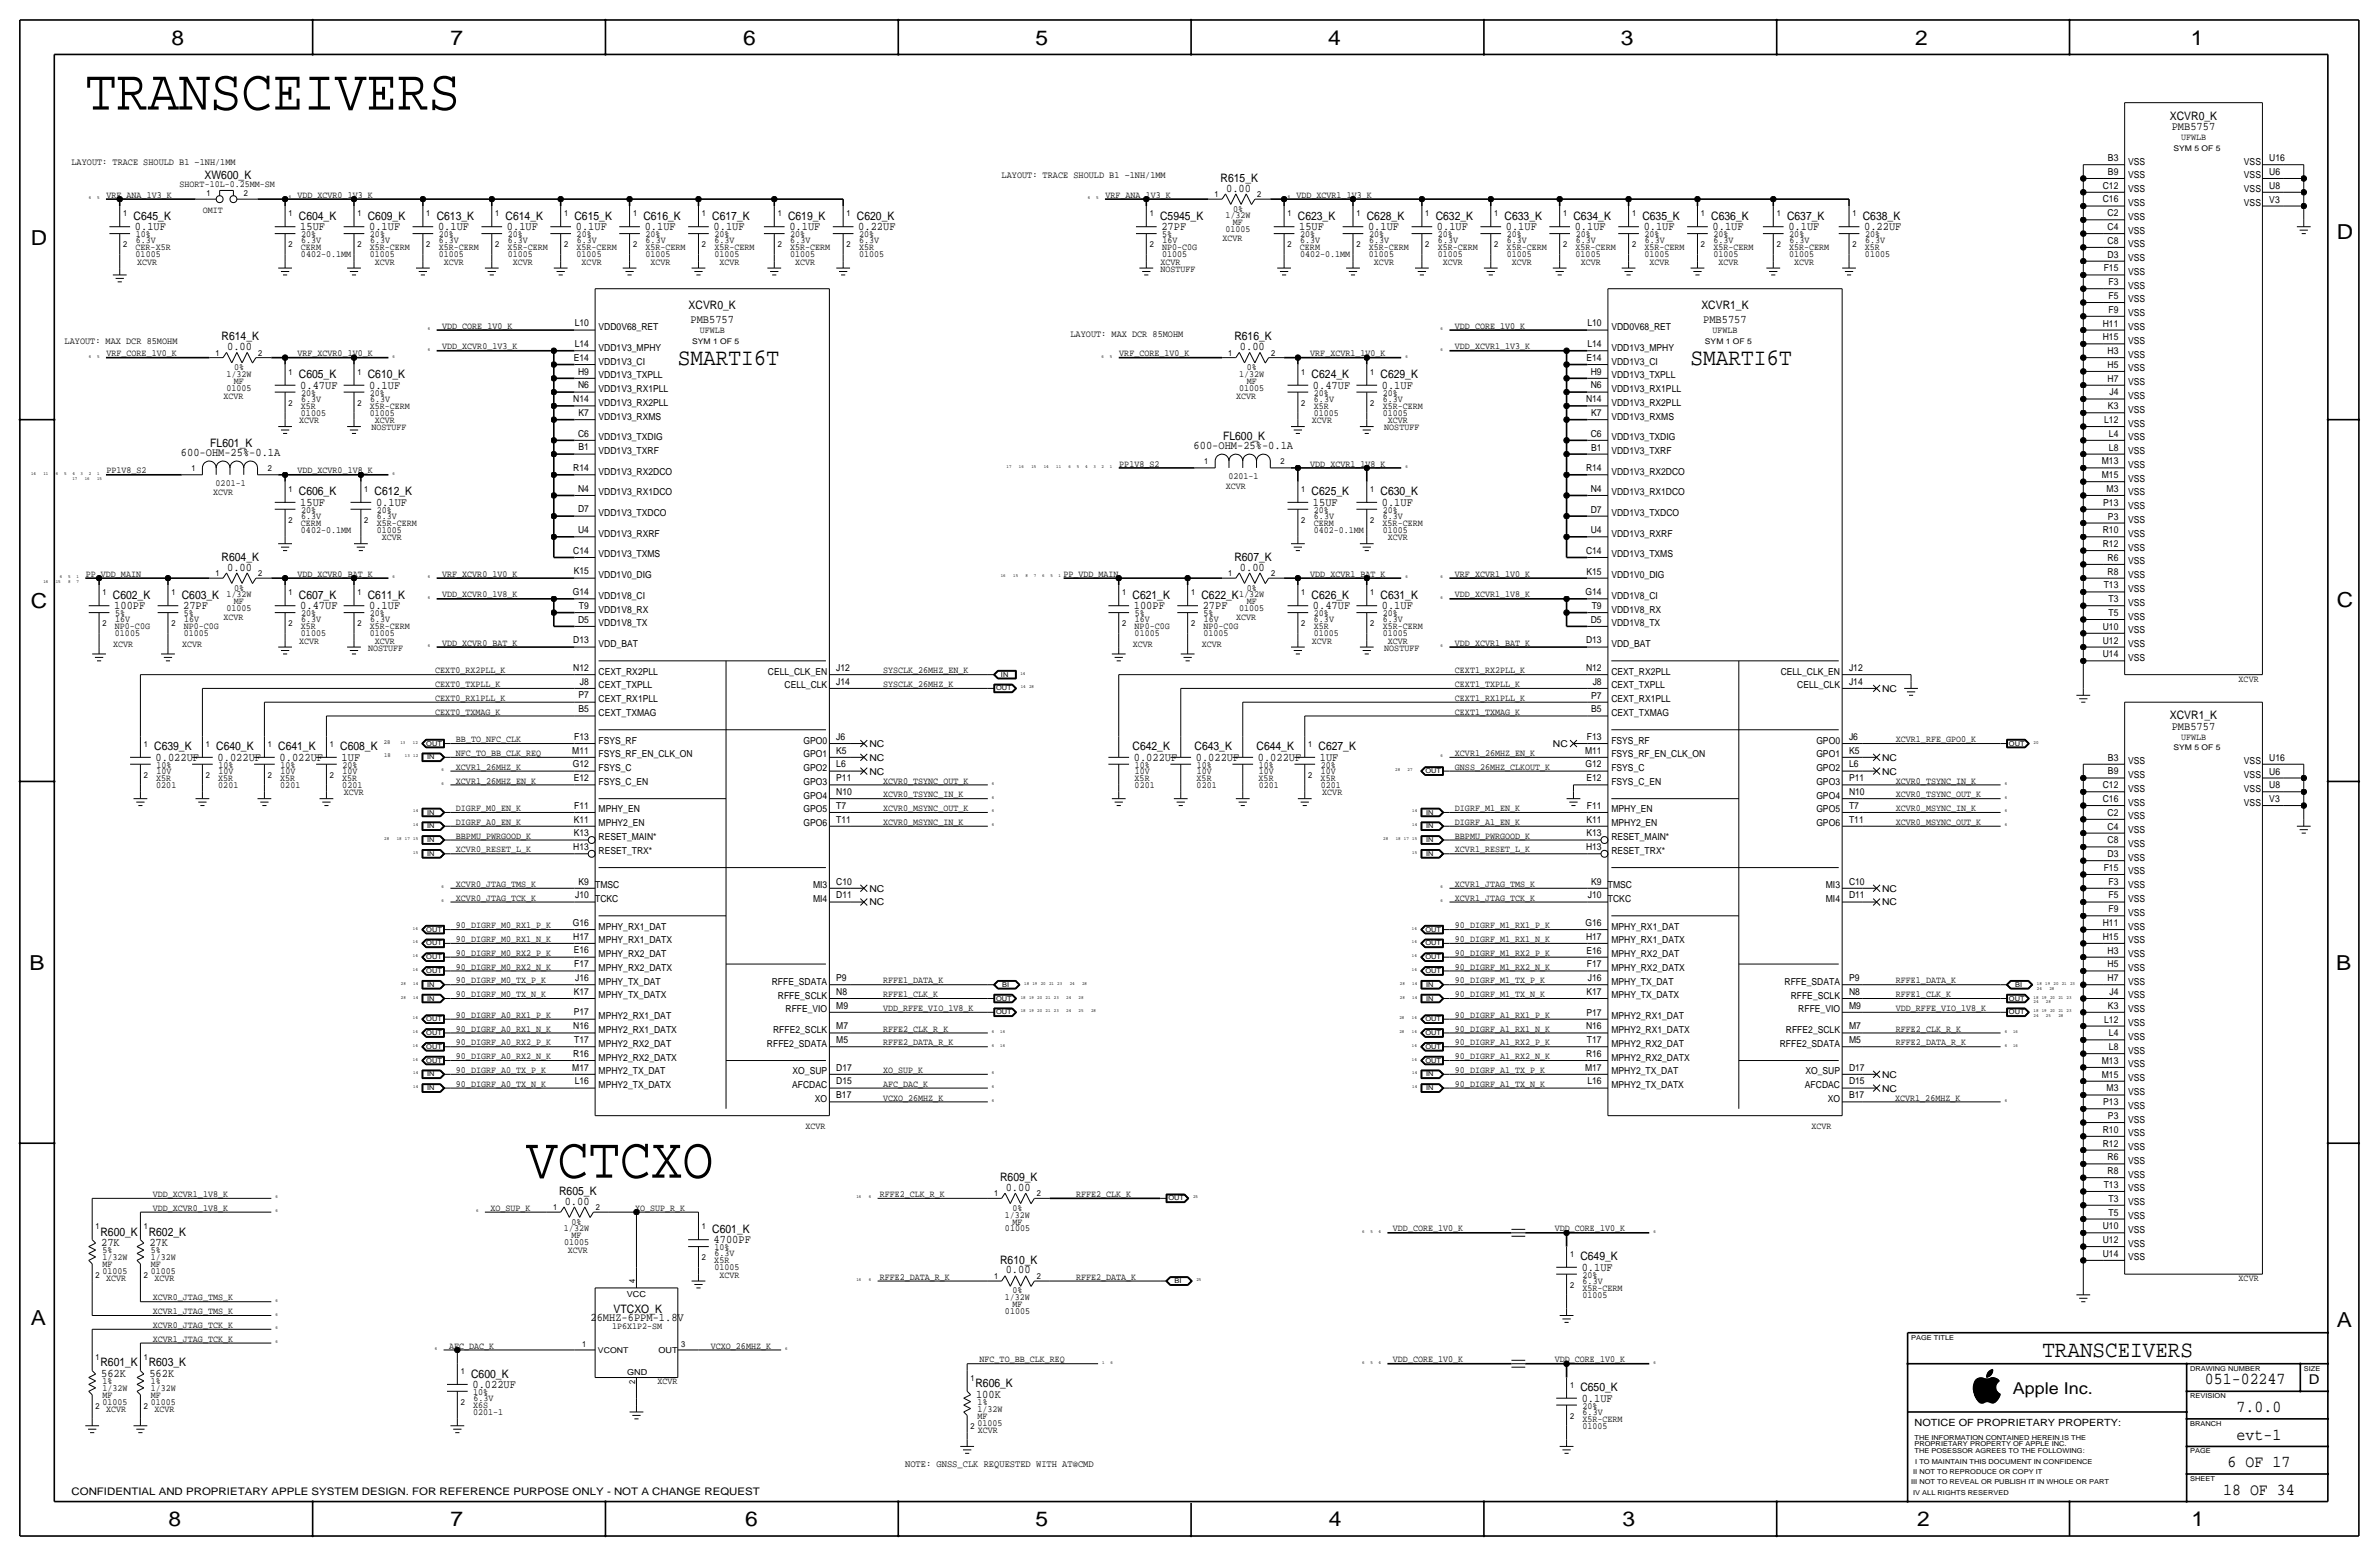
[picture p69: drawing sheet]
<svg xmlns="http://www.w3.org/2000/svg" width="877mm" height="574mm" viewBox="0 0 877 574" stroke-linecap="round" stroke-linejoin="round" font-family="sans-serif">
<defs><g id="words">
<g font-size="21.5">
<text x="31.4" y="40.4">TRANSCEIVERS</text>
<text x="194" y="434.1">VCTCXO</text>
</g>
<g font-size="8.7">
<text x="249.9" y="134.4">SMARTI6T</text>
<text x="623.3" y="134.4">SMARTI6T</text>
</g>
<text font-size="8.6" x="753" y="500.1">TRANSCEIVERS</text>
<g font-size="7.6">
<text x="63.2" y="16.5">8</text>
<text x="166.1" y="16.5">7</text>
<text x="274" y="16.5">6</text>
<text x="381.7" y="16.5">5</text>
<text x="489.7" y="16.5">4</text>
<text x="597.6" y="16.5">3</text>
<text x="706.1" y="16.5">2</text>
<text x="807.7" y="16.5">1</text>
<text x="861.5" y="88.1">D</text>
<text x="11.4" y="90.4">D</text>
<text x="11.4" y="224.3">C</text>
<text x="861.5" y="223.8">C</text>
<text x="10.8" y="357.6">B</text>
<text x="861.3" y="357.4">B</text>
<text x="11.3" y="488.4">A</text>
<text x="861.5" y="489.2">A</text>
<text x="62.2" y="562.6">8</text>
<text x="166" y="562.6">7</text>
<text x="274.8" y="562.6">6</text>
<text x="381.7" y="562.6">5</text>
<text x="489.9" y="562.6">4</text>
<text x="598.1" y="562.6">3</text>
<text x="706.8" y="562.6">2</text>
<text x="807.9" y="562.6">1</text>
</g>
<g font-size="6.2">
<text x="812.9" y="510.3">051-02247</text>
<text x="824.6" y="520.4">7.0.0</text>
<text x="824.6" y="530.6">evt-1</text>
<text x="821.3" y="540.8">6 OF 17</text>
<text x="819.6" y="550.9">18 OF 34</text>
</g>
<text font-size="6" x="742.1" y="513.9">Apple Inc.</text>
<text font-size="5" x="851.2" y="510.3">D</text>
<g font-size="4.3">
<text x="800" y="44.2">XCVR0_K</text>
<text x="800.6" y="48">PMB5757</text>
<text x="75.4" y="66">XW600_K</text>
<text x="450" y="67.1">R615_K</text>
<text x="452" y="70.6">0.00</text>
<text x="49.2" y="81">C645_K</text>
<text x="110.2" y="81">C604_K</text>
<text x="135.6" y="81">C609_K</text>
<text x="161" y="81">C613_K</text>
<text x="186.4" y="81">C614_K</text>
<text x="211.8" y="81">C615_K</text>
<text x="237.2" y="81">C616_K</text>
<text x="262.6" y="81">C617_K</text>
<text x="290.5" y="81">C619_K</text>
<text x="315.9" y="81">C620_K</text>
<text x="427.7" y="81">C5945_K</text>
<text x="478.5" y="81">C623_K</text>
<text x="503.9" y="81">C628_K</text>
<text x="529.3" y="81">C632_K</text>
<text x="554.7" y="81">C633_K</text>
<text x="580.1" y="81">C634_K</text>
<text x="605.5" y="81">C635_K</text>
<text x="630.9" y="81">C636_K</text>
<text x="658.8" y="81">C637_K</text>
<text x="686.8" y="81">C638_K</text>
<text x="49.7" y="84.8">0.1UF</text>
<text x="110.7" y="84.8">15UF</text>
<text x="136.1" y="84.8">0.1UF</text>
<text x="161.5" y="84.8">0.1UF</text>
<text x="186.9" y="84.8">0.1UF</text>
<text x="212.3" y="84.8">0.1UF</text>
<text x="237.7" y="84.8">0.1UF</text>
<text x="263.1" y="84.8">0.1UF</text>
<text x="291" y="84.8">0.1UF</text>
<text x="316.4" y="84.8">0.22UF</text>
<text x="428.2" y="84.8">27PF</text>
<text x="479" y="84.8">15UF</text>
<text x="504.4" y="84.8">0.1UF</text>
<text x="529.8" y="84.8">0.1UF</text>
<text x="555.2" y="84.8">0.1UF</text>
<text x="580.6" y="84.8">0.1UF</text>
<text x="606" y="84.8">0.1UF</text>
<text x="631.4" y="84.8">0.1UF</text>
<text x="659.3" y="84.8">0.1UF</text>
<text x="687.2" y="84.8">0.22UF</text>
<text x="253.9" y="114">XCVR0_K</text>
<text x="254.6" y="119.1">PMB5757</text>
<text x="627.3" y="114">XCVR1_K</text>
<text x="627.9" y="119.1">PMB5757</text>
<text x="81.7" y="125.5">R614_K</text>
<text x="455.1" y="125.5">R616_K</text>
<text x="83.8" y="129">0.00</text>
<text x="457.1" y="129">0.00</text>
<text x="110.2" y="139.4">C605_K</text>
<text x="110.7" y="143.3">0.47UF</text>
<text x="135.6" y="139.4">C610_K</text>
<text x="136.1" y="143.3">0.1UF</text>
<text x="483.6" y="139.4">C624_K</text>
<text x="484.1" y="143.3">0.47UF</text>
<text x="509" y="139.4">C629_K</text>
<text x="509.5" y="143.3">0.1UF</text>
<text x="77.5" y="164.6">FL601_K</text>
<text x="440.1" y="165.6">600-OHM-25%-0.1A</text>
<text x="450.9" y="162.1">FL600_K</text>
<text x="66.7" y="168.2">600-OHM-25%-0.1A</text>
<text x="110.2" y="182.6">C606_K</text>
<text x="138.1" y="182.6">C612_K</text>
<text x="483.6" y="182.6">C625_K</text>
<text x="509" y="182.6">C630_K</text>
<text x="110.7" y="186.4">15UF</text>
<text x="138.6" y="186.4">0.1UF</text>
<text x="484.1" y="186.4">15UF</text>
<text x="509.5" y="186.4">0.1UF</text>
<text x="81.7" y="206.8">R604_K</text>
<text x="455.1" y="206.8">R607_K</text>
<text x="83.8" y="210.3">0.00</text>
<text x="457.1" y="210.3">0.00</text>
<text x="41.6" y="220.7">C602_K</text>
<text x="67" y="220.7">C603_K</text>
<text x="110.2" y="220.7">C607_K</text>
<text x="135.6" y="220.7">C611_K</text>
<text x="417.5" y="220.7">C621_K</text>
<text x="442.9" y="220.7">C622_K</text>
<text x="483.6" y="220.7">C626_K</text>
<text x="509" y="220.7">C631_K</text>
<text x="42.1" y="224.5">100PF</text>
<text x="67.5" y="224.5">27PF</text>
<text x="110.7" y="224.5">0.47UF</text>
<text x="136.1" y="224.5">0.1UF</text>
<text x="418" y="224.5">100PF</text>
<text x="443.4" y="224.5">27PF</text>
<text x="484.1" y="224.5">0.47UF</text>
<text x="509.5" y="224.5">0.1UF</text>
<text x="800" y="265.2">XCVR1_K</text>
<text x="800.6" y="269">PMB5757</text>
<text x="56.8" y="276.6">C639_K</text>
<text x="57.4" y="280.4">0.022UF</text>
<text x="79.7" y="276.6">C640_K</text>
<text x="80.2" y="280.4">0.022UF</text>
<text x="102.6" y="276.6">C641_K</text>
<text x="103.1" y="280.4">0.022UF</text>
<text x="125.4" y="276.6">C608_K</text>
<text x="125.9" y="280.4">1UF</text>
<text x="417.5" y="276.6">C642_K</text>
<text x="418" y="280.4">0.022UF</text>
<text x="440.4" y="276.6">C643_K</text>
<text x="440.9" y="280.4">0.022UF</text>
<text x="463.2" y="276.6">C644_K</text>
<text x="463.7" y="280.4">0.022UF</text>
<text x="486.1" y="276.6">C627_K</text>
<text x="486.6" y="280.4">1UF</text>
<text x="368.7" y="435.4">R609_K</text>
<text x="206.2" y="440.4">R605_K</text>
<text x="208.2" y="444">0.00</text>
<text x="370.8" y="438.9">0.00</text>
<text x="37" y="455.4">R600_K</text>
<text x="54.8" y="455.4">R602_K</text>
<text x="262.6" y="454.4">C601_K</text>
<text x="37.3" y="459.2">27K</text>
<text x="55.1" y="459.2">27K</text>
<text x="263.1" y="458.2">4700PF</text>
<text x="368.7" y="465.8">R610_K</text>
<text x="582.6" y="464.6">C649_K</text>
<text x="370.8" y="469.4">0.00</text>
<text x="583.1" y="468.4">0.1UF</text>
<text x="226.2" y="484.1">VTCXO_K</text>
<text x="217.7" y="487">26MHZ-6PPM-1.8V</text>
<text x="37" y="503.7">R601_K</text>
<text x="54.8" y="503.7">R603_K</text>
<text x="37.3" y="507.5">562K</text>
<text x="55.1" y="507.5">562K</text>
<text x="173.7" y="507.7">C600_K</text>
<text x="174.2" y="511.6">0.022UF</text>
<text x="359.6" y="511.3">R606_K</text>
<text x="359.9" y="515.1">100K</text>
<text x="582.6" y="512.8">C650_K</text>
<text x="583.1" y="516.6">0.1UF</text>
</g>
<text font-size="3.8" x="26.4" y="550.9">CONFIDENTIAL AND PROPRIETARY APPLE SYSTEM DESIGN. FOR REFERENCE PURPOSE ONLY - NOT A CHANGE REQUEST</text>
<text font-size="3.7" x="705.8" y="525.5">NOTICE OF PROPRIETARY PROPERTY:</text>
<text font-size="3.6" x="333.7" y="540.8">NOTE: GNSS_CLK REQUESTED WITH AT@CMD</text>
<g font-size="3.5">
<text x="804.1" y="51.7">UFWLB</text>
<text x="777.1" y="59.4">B3</text>
<text x="836.6" y="59.4">U16</text>
<text x="26.4" y="60.7">LAYOUT: TRACE SHOULD B1 ~1NH/1MM</text>
<text x="369.3" y="65.8">LAYOUT: TRACE SHOULD B1 ~1NH/1MM</text>
<text x="777.1" y="64.5">B9</text>
<text x="784.6" y="60.7">VSS</text>
<text x="784.6" y="65.8">VSS</text>
<text x="827.3" y="65.8">VSS</text>
<text x="827.3" y="60.7">VSS</text>
<text x="836.6" y="64.5">U6</text>
<text x="66.2" y="68.8">SHORT-10L-0.25MM-SM</text>
<text x="775.2" y="69.5">C12</text>
<text x="784.6" y="70.8">VSS</text>
<text x="827.3" y="70.9">VSS</text>
<text x="836.6" y="69.6">U8</text>
<text x="39.3" y="72.9">VRF_ANA_1V3_K</text>
<text x="109.7" y="72.9">VDD_XCVR0_1V3_K</text>
<text x="407.6" y="72.9">VRF_ANA_1V3_K</text>
<text x="454.6" y="78">0%</text>
<text x="478" y="72.9">VDD_XCVR1_1V3_K</text>
<text x="775.2" y="74.6">C16</text>
<text x="784.6" y="75.9">VSS</text>
<text x="827.3" y="75.9">VSS</text>
<text x="836.6" y="74.7">V3</text>
<text x="74.7" y="78.5">OMIT</text>
<text x="451.8" y="80.5">1/32W</text>
<text x="454.6" y="83.1">MF</text>
<text x="777" y="79.7">C2</text>
<text x="784.6" y="81">VSS</text>
<text x="50" y="87.4">10%</text>
<text x="50.1" y="89.7">6.3V</text>
<text x="111" y="87.4">20%</text>
<text x="111" y="89.7">6.3V</text>
<text x="136.4" y="87.4">20%</text>
<text x="136.4" y="89.7">6.3V</text>
<text x="161.8" y="87.4">20%</text>
<text x="161.8" y="89.7">6.3V</text>
<text x="187.2" y="87.4">20%</text>
<text x="187.2" y="89.7">6.3V</text>
<text x="212.6" y="87.4">20%</text>
<text x="212.6" y="89.7">6.3V</text>
<text x="238" y="87.4">20%</text>
<text x="238" y="89.7">6.3V</text>
<text x="263.4" y="87.4">20%</text>
<text x="263.4" y="89.7">6.3V</text>
<text x="291.3" y="87.4">20%</text>
<text x="291.4" y="89.7">6.3V</text>
<text x="316.7" y="87.4">20%</text>
<text x="316.8" y="89.7">6.3V</text>
<text x="428.5" y="87.4">5%</text>
<text x="428.5" y="89.7">16V</text>
<text x="450.7" y="88.7">XCVR</text>
<text x="451.8" y="85.6">01005</text>
<text x="479.3" y="87.4">20%</text>
<text x="479.3" y="89.7">6.3V</text>
<text x="504.7" y="87.4">20%</text>
<text x="504.7" y="89.7">6.3V</text>
<text x="530.1" y="87.4">20%</text>
<text x="530.1" y="89.7">6.3V</text>
<text x="555.5" y="87.4">20%</text>
<text x="555.5" y="89.7">6.3V</text>
<text x="580.9" y="87.4">20%</text>
<text x="580.9" y="89.7">6.3V</text>
<text x="606.3" y="87.4">20%</text>
<text x="606.3" y="89.7">6.3V</text>
<text x="631.7" y="87.4">20%</text>
<text x="631.8" y="89.7">6.3V</text>
<text x="659.7" y="87.4">20%</text>
<text x="659.7" y="89.7">6.3V</text>
<text x="687.6" y="87.4">20%</text>
<text x="687.6" y="89.7">6.3V</text>
<text x="777" y="89.9">C8</text>
<text x="777" y="84.8">C4</text>
<text x="784.6" y="86.1">VSS</text>
<text x="50" y="92.2">CER-X5R</text>
<text x="50" y="94.7">01005</text>
<text x="111" y="92.2">CERM</text>
<text x="111" y="94.7">0402-0.1MM</text>
<text x="136.4" y="92.2">X5R-CERM</text>
<text x="136.4" y="94.7">01005</text>
<text x="161.8" y="92.2">X5R-CERM</text>
<text x="161.8" y="94.7">01005</text>
<text x="187.2" y="92.2">X5R-CERM</text>
<text x="187.2" y="94.7">01005</text>
<text x="212.6" y="92.2">X5R-CERM</text>
<text x="212.6" y="94.7">01005</text>
<text x="238" y="92.2">X5R-CERM</text>
<text x="238" y="94.7">01005</text>
<text x="263.4" y="92.2">X5R-CERM</text>
<text x="263.4" y="94.7">01005</text>
<text x="291.3" y="92.2">X5R-CERM</text>
<text x="291.3" y="94.7">01005</text>
<text x="316.7" y="92.2">X5R</text>
<text x="316.7" y="94.7">01005</text>
<text x="428.5" y="92.2">NP0-C0G</text>
<text x="428.5" y="94.7">01005</text>
<text x="479.2" y="92.2">CERM</text>
<text x="479.3" y="94.7">0402-0.1MM</text>
<text x="504.6" y="92.2">X5R-CERM</text>
<text x="504.7" y="94.7">01005</text>
<text x="530.1" y="92.2">X5R-CERM</text>
<text x="530.1" y="94.7">01005</text>
<text x="555.5" y="92.2">X5R-CERM</text>
<text x="555.5" y="94.7">01005</text>
<text x="580.9" y="92.2">X5R-CERM</text>
<text x="580.9" y="94.7">01005</text>
<text x="606.3" y="92.2">X5R-CERM</text>
<text x="606.3" y="94.7">01005</text>
<text x="631.7" y="92.2">X5R-CERM</text>
<text x="631.7" y="94.7">01005</text>
<text x="659.6" y="92.2">X5R-CERM</text>
<text x="659.6" y="94.7">01005</text>
<text x="687.5" y="92.2">X5R</text>
<text x="687.6" y="94.7">01005</text>
<text x="777" y="95">D3</text>
<text x="784.6" y="91.2">VSS</text>
<text x="50.6" y="97.5">XCVR</text>
<text x="138.2" y="97.5">XCVR</text>
<text x="163.6" y="97.5">XCVR</text>
<text x="189" y="97.5">XCVR</text>
<text x="214.4" y="97.5">XCVR</text>
<text x="239.8" y="97.5">XCVR</text>
<text x="265.2" y="97.5">XCVR</text>
<text x="293.2" y="97.5">XCVR</text>
<text x="427.8" y="100.1">NOSTUFF</text>
<text x="427.8" y="97.5">XCVR</text>
<text x="506.5" y="97.5">XCVR</text>
<text x="531.9" y="97.5">XCVR</text>
<text x="557.3" y="97.5">XCVR</text>
<text x="582.7" y="97.5">XCVR</text>
<text x="608.1" y="97.5">XCVR</text>
<text x="633.5" y="97.5">XCVR</text>
<text x="661.5" y="97.5">XCVR</text>
<text x="775.6" y="100">F15</text>
<text x="784.6" y="96.2">VSS</text>
<text x="784.6" y="101.3">VSS</text>
<text x="777.3" y="105.1">F3</text>
<text x="784.6" y="106.4">VSS</text>
<text x="777.3" y="110.2">F5</text>
<text x="784.6" y="111.5">VSS</text>
<text x="777.3" y="115.3">F9</text>
<text x="784.6" y="116.6">VSS</text>
<text x="163" y="121.2">VDD_CORE_1V0_K</text>
<text x="211.9" y="120.3">L10</text>
<text x="220.7" y="121.7">VDD0V68_RET</text>
<text x="258" y="122.9">UFWLB</text>
<text x="394.7" y="124.2">LAYOUT: MAX DCR 85MOHM</text>
<text x="536.4" y="121.2">VDD_CORE_1V0_K</text>
<text x="585.2" y="120.3">L10</text>
<text x="594.1" y="121.7">VDD0V68_RET</text>
<text x="631.4" y="122.9">UFWLB</text>
<text x="775.2" y="125.4">H15</text>
<text x="775.2" y="120.4">H11</text>
<text x="784.6" y="121.6">VSS</text>
<text x="23.8" y="126.7">LAYOUT: MAX DCR 85MOHM</text>
<text x="39.3" y="131.3">VRF_CORE_1V0_K</text>
<text x="109.7" y="131.3">VRF_XCVR0_1V0_K</text>
<text x="163" y="128.8">VDD_XCVR0_1V3_K</text>
<text x="211.9" y="127.9">L14</text>
<text x="220.7" y="129.3">VDD1V3_MPHY</text>
<text x="412.6" y="131.3">VRF_CORE_1V0_K</text>
<text x="483.1" y="131.3">VRF_XCVR1_1V0_K</text>
<text x="536.4" y="128.8">VDD_XCVR1_1V3_K</text>
<text x="585.2" y="128">L14</text>
<text x="594.1" y="129.3">VDD1V3_MPHY</text>
<text x="777" y="130.5">H3</text>
<text x="784.6" y="126.7">VSS</text>
<text x="784.6" y="131.8">VSS</text>
<text x="86.3" y="136.4">0%</text>
<text x="211.5" y="133">E14</text>
<text x="220.7" y="134.4">VDD1V3_CI</text>
<text x="459.7" y="136.4">0%</text>
<text x="584.9" y="133">E14</text>
<text x="594.1" y="134.4">VDD1V3_CI</text>
<text x="777" y="135.6">H5</text>
<text x="784.6" y="136.9">VSS</text>
<text x="83.5" y="138.9">1/32W</text>
<text x="86.2" y="141.5">MF</text>
<text x="213.1" y="138.1">H9</text>
<text x="213.1" y="143.2">N6</text>
<text x="220.7" y="139.4">VDD1V3_TXPLL</text>
<text x="456.8" y="138.9">1/32W</text>
<text x="459.6" y="141.5">MF</text>
<text x="586.5" y="138.1">H9</text>
<text x="586.5" y="143.2">N6</text>
<text x="594.1" y="139.4">VDD1V3_TXPLL</text>
<text x="777" y="140.7">H7</text>
<text x="784.6" y="142">VSS</text>
<text x="82.3" y="147.1">XCVR</text>
<text x="83.5" y="144">01005</text>
<text x="111" y="145.8">20%</text>
<text x="111" y="148.1">6.3V</text>
<text x="136.4" y="145.8">20%</text>
<text x="136.4" y="148.1">6.3V</text>
<text x="211.3" y="148.2">N14</text>
<text x="220.7" y="144.5">VDD1V3_RX1PLL</text>
<text x="220.7" y="149.6">VDD1V3_RX2PLL</text>
<text x="455.7" y="147.1">XCVR</text>
<text x="456.9" y="144">01005</text>
<text x="484.4" y="145.8">20%</text>
<text x="484.4" y="148.1">6.3V</text>
<text x="509.8" y="145.8">20%</text>
<text x="509.8" y="148.1">6.3V</text>
<text x="584.7" y="148.3">N14</text>
<text x="594.1" y="144.5">VDD1V3_RX1PLL</text>
<text x="594.1" y="149.6">VDD1V3_RX2PLL</text>
<text x="777.7" y="145.8">J4</text>
<text x="784.6" y="147.1">VSS</text>
<text x="110.3" y="156">XCVR</text>
<text x="110.9" y="150.6">X5R</text>
<text x="111" y="153.2">01005</text>
<text x="136.4" y="150.6">X5R-CERM</text>
<text x="136.4" y="153.2">01005</text>
<text x="138.2" y="156">XCVR</text>
<text x="213.3" y="153.3">K7</text>
<text x="220.7" y="154.7">VDD1V3_RXMS</text>
<text x="483.7" y="156">XCVR</text>
<text x="484.3" y="150.6">X5R</text>
<text x="484.4" y="153.2">01005</text>
<text x="509.7" y="150.6">X5R-CERM</text>
<text x="509.8" y="153.2">01005</text>
<text x="511.6" y="156">XCVR</text>
<text x="586.6" y="153.4">K7</text>
<text x="594.1" y="154.7">VDD1V3_RXMS</text>
<text x="775.7" y="155.9">L12</text>
<text x="777.1" y="150.8">K3</text>
<text x="784.6" y="152.1">VSS</text>
<text x="137" y="158.5">NOSTUFF</text>
<text x="213.1" y="161">C6</text>
<text x="510.3" y="158.5">NOSTUFF</text>
<text x="586.5" y="161">C6</text>
<text x="777.5" y="161">L4</text>
<text x="784.6" y="157.2">VSS</text>
<text x="213.3" y="166">B1</text>
<text x="220.7" y="162.3">VDD1V3_TXDIG</text>
<text x="220.7" y="167.4">VDD1V3_TXRF</text>
<text x="586.6" y="166.1">B1</text>
<text x="594.1" y="162.3">VDD1V3_TXDIG</text>
<text x="594.1" y="167.4">VDD1V3_TXRF</text>
<text x="777.5" y="166.1">L8</text>
<text x="784.6" y="167.4">VSS</text>
<text x="784.6" y="162.3">VSS</text>
<text x="211.3" y="173.6">R14</text>
<text x="412.6" y="172">PP1V8_S2</text>
<text x="483.1" y="172">VDD_XCVR1_1V8_K</text>
<text x="584.7" y="173.7">R14</text>
<text x="774.9" y="171.2">M13</text>
<text x="784.6" y="172.5">VSS</text>
<text x="39.3" y="174.5">PP1V8_S2</text>
<text x="79.5" y="179.1">0201-1</text>
<text x="109.7" y="174.5">VDD_XCVR0_1V8_K</text>
<text x="220.7" y="175">VDD1V3_RX2DCO</text>
<text x="452.9" y="176.5">0201-1</text>
<text x="594.1" y="175">VDD1V3_RX2DCO</text>
<text x="774.9" y="176.3">M15</text>
<text x="784.6" y="177.5">VSS</text>
<text x="78.5" y="182.6">XCVR</text>
<text x="213.1" y="181.3">N4</text>
<text x="220.7" y="182.6">VDD1V3_RX1DCO</text>
<text x="451.9" y="180.1">XCVR</text>
<text x="586.5" y="181.3">N4</text>
<text x="594.1" y="182.6">VDD1V3_RX1DCO</text>
<text x="776.6" y="181.3">M3</text>
<text x="784.6" y="182.6">VSS</text>
<text x="111" y="189">20%</text>
<text x="111" y="191.3">6.3V</text>
<text x="138.9" y="189">20%</text>
<text x="139" y="191.3">6.3V</text>
<text x="213.1" y="188.9">D7</text>
<text x="220.7" y="190.2">VDD1V3_TXDCO</text>
<text x="484.4" y="189">20%</text>
<text x="484.4" y="191.3">6.3V</text>
<text x="509.8" y="189">20%</text>
<text x="509.8" y="191.3">6.3V</text>
<text x="586.5" y="188.9">D7</text>
<text x="594.1" y="190.2">VDD1V3_TXDCO</text>
<text x="775.4" y="186.4">P13</text>
<text x="777.1" y="191.5">P3</text>
<text x="784.6" y="187.7">VSS</text>
<text x="110.9" y="193.8">CERM</text>
<text x="111" y="196.3">0402-0.1MM</text>
<text x="138.9" y="193.8">X5R-CERM</text>
<text x="138.9" y="196.3">01005</text>
<text x="213.1" y="196.5">U4</text>
<text x="220.7" y="197.9">VDD1V3_RXRF</text>
<text x="484.3" y="193.8">CERM</text>
<text x="484.4" y="196.3">0402-0.1MM</text>
<text x="509.7" y="193.8">X5R-CERM</text>
<text x="509.8" y="196.3">01005</text>
<text x="586.5" y="196.5">U4</text>
<text x="594.1" y="197.9">VDD1V3_RXRF</text>
<text x="775.2" y="196.6">R10</text>
<text x="784.6" y="197.9">VSS</text>
<text x="784.6" y="192.8">VSS</text>
<text x="140.8" y="199.1">XCVR</text>
<text x="511.6" y="199.1">XCVR</text>
<text x="775.2" y="201.7">R12</text>
<text x="784.6" y="202.9">VSS</text>
<text x="211.3" y="204.1">C14</text>
<text x="220.7" y="205.5">VDD1V3_TXMS</text>
<text x="584.7" y="204.2">C14</text>
<text x="594.1" y="205.5">VDD1V3_TXMS</text>
<text x="777" y="206.7">R6</text>
<text x="784.6" y="208">VSS</text>
<text x="31.6" y="212.6">PP_VDD_MAIN</text>
<text x="109.7" y="212.6">VDD_XCVR0_BAT_K</text>
<text x="163" y="212.6">VRF_XCVR0_1V0_K</text>
<text x="211.5" y="211.7">K15</text>
<text x="220.7" y="213.1">VDD1V0_DIG</text>
<text x="392" y="212.6">PP_VDD_MAIN</text>
<text x="483.1" y="212.6">VDD_XCVR1_BAT_K</text>
<text x="536.4" y="212.6">VRF_XCVR1_1V0_K</text>
<text x="584.9" y="211.8">K15</text>
<text x="594.1" y="213.1">VDD1V0_DIG</text>
<text x="777" y="211.8">R8</text>
<text x="784.6" y="213.1">VSS</text>
<text x="83.5" y="220.2">1/32W</text>
<text x="86.3" y="217.7">0%</text>
<text x="163" y="220.2">VDD_XCVR0_1V8_K</text>
<text x="211.2" y="219.4">G14</text>
<text x="220.7" y="220.7">VDD1V8_CI</text>
<text x="456.8" y="220.2">1/32W</text>
<text x="459.7" y="217.7">0%</text>
<text x="536.4" y="220.2">VDD_XCVR1_1V8_K</text>
<text x="584.5" y="219.4">G14</text>
<text x="594.1" y="220.7">VDD1V8_CI</text>
<text x="775.6" y="216.9">T13</text>
<text x="777.3" y="222">T3</text>
<text x="784.6" y="218.2">VSS</text>
<text x="42.4" y="227.1">5%</text>
<text x="67.8" y="227.1">5%</text>
<text x="83.5" y="225.3">01005</text>
<text x="86.2" y="222.8">MF</text>
<text x="111" y="227.1">20%</text>
<text x="136.4" y="227.1">20%</text>
<text x="213.4" y="224.5">T9</text>
<text x="220.7" y="225.8">VDD1V8_RX</text>
<text x="418.3" y="227.1">5%</text>
<text x="443.7" y="227.1">5%</text>
<text x="456.9" y="225.3">01005</text>
<text x="459.6" y="222.8">MF</text>
<text x="484.4" y="227.1">20%</text>
<text x="509.8" y="227.1">20%</text>
<text x="586.8" y="224.5">T9</text>
<text x="594.1" y="225.8">VDD1V8_RX</text>
<text x="777.3" y="227.1">T5</text>
<text x="784.6" y="223.3">VSS</text>
<text x="42.4" y="231.9">NP0-C0G</text>
<text x="42.4" y="229.4">16V</text>
<text x="67.8" y="231.9">NP0-C0G</text>
<text x="67.8" y="229.4">16V</text>
<text x="82.3" y="228.4">XCVR</text>
<text x="110.9" y="231.9">X5R</text>
<text x="111" y="229.4">6.3V</text>
<text x="136.4" y="231.9">X5R-CERM</text>
<text x="136.4" y="229.4">6.3V</text>
<text x="213.1" y="229.5">D5</text>
<text x="220.7" y="230.9">VDD1V8_TX</text>
<text x="418.3" y="231.9">NP0-C0G</text>
<text x="418.4" y="229.4">16V</text>
<text x="443.7" y="231.9">NP0-C0G</text>
<text x="443.8" y="229.4">16V</text>
<text x="455.7" y="228.4">XCVR</text>
<text x="484.3" y="231.9">X5R</text>
<text x="484.4" y="229.4">6.3V</text>
<text x="509.7" y="231.9">X5R-CERM</text>
<text x="509.8" y="229.4">6.3V</text>
<text x="586.5" y="229.6">D5</text>
<text x="594.1" y="230.9">VDD1V8_TX</text>
<text x="775.2" y="232.1">U10</text>
<text x="784.6" y="228.3">VSS</text>
<text x="784.6" y="233.4">VSS</text>
<text x="41.7" y="238.5">XCVR</text>
<text x="42.4" y="234.4">01005</text>
<text x="67.1" y="238.5">XCVR</text>
<text x="67.8" y="234.4">01005</text>
<text x="110.3" y="237.2">XCVR</text>
<text x="111" y="234.4">01005</text>
<text x="135.7" y="239.8">NOSTUFF</text>
<text x="136.4" y="234.4">01005</text>
<text x="138.2" y="237.2">XCVR</text>
<text x="163" y="238">VDD_XCVR0_BAT_K</text>
<text x="211.3" y="237.2">D13</text>
<text x="220.7" y="238.5">VDD_BAT</text>
<text x="417.6" y="238.5">XCVR</text>
<text x="418.3" y="234.4">01005</text>
<text x="443" y="238.5">XCVR</text>
<text x="443.7" y="234.4">01005</text>
<text x="483.7" y="237.2">XCVR</text>
<text x="484.4" y="234.4">01005</text>
<text x="509.8" y="234.4">01005</text>
<text x="510.3" y="239.8">NOSTUFF</text>
<text x="511.6" y="237.2">XCVR</text>
<text x="536.4" y="238">VDD_XCVR1_BAT_K</text>
<text x="584.7" y="237.2">D13</text>
<text x="594.1" y="238.5">VDD_BAT</text>
<text x="775.2" y="237.2">U12</text>
<text x="784.6" y="238.5">VSS</text>
<text x="775.2" y="242.3">U14</text>
<text x="784.6" y="243.6">VSS</text>
<text x="160.5" y="248.2">CEXT0_RX2PLL_K</text>
<text x="211.3" y="247.3">N12</text>
<text x="220.7" y="248.7">CEXT_RX2PLL</text>
<text x="283.1" y="248.7">CELL_CLK_EN</text>
<text x="308.3" y="247.3">J12</text>
<text x="325.6" y="248.2">SYSCLK_26MHZ_EN_K</text>
<text x="536.4" y="248.2">CEXT1_RX2PLL_K</text>
<text x="584.7" y="247.3">N12</text>
<text x="594.1" y="248.7">CEXT_RX2PLL</text>
<text x="656.5" y="248.7">CELL_CLK_EN</text>
<text x="681.7" y="247.3">J12</text>
<text x="825.3" y="251.2">XCVR</text>
<text x="160.5" y="253.2">CEXT0_TXPLL_K</text>
<text x="213.3" y="257.4">P7</text>
<text x="213.8" y="252.4">J8</text>
<text x="220.7" y="253.7">CEXT_TXPLL</text>
<text x="289.2" y="253.7">CELL_CLK</text>
<text x="308.3" y="252.4">J14</text>
<text x="325.6" y="253.2">SYSCLK_26MHZ_K</text>
<text x="536.4" y="253.2">CEXT1_TXPLL_K</text>
<text x="586.6" y="257.5">P7</text>
<text x="587.2" y="252.4">J8</text>
<text x="594.1" y="253.7">CEXT_TXPLL</text>
<text x="662.6" y="253.7">CELL_CLK</text>
<text x="681.7" y="252.4">J14</text>
<text x="693.9" y="255">NC</text>
<text x="160.5" y="263.4">CEXT0_TXMAG_K</text>
<text x="160.5" y="258.3">CEXT0_RX1PLL_K</text>
<text x="213.3" y="262.5">B5</text>
<text x="220.7" y="263.9">CEXT_TXMAG</text>
<text x="220.7" y="258.8">CEXT_RX1PLL</text>
<text x="536.4" y="263.4">CEXT1_TXMAG_K</text>
<text x="536.4" y="258.3">CEXT1_RX1PLL_K</text>
<text x="586.6" y="262.5">B5</text>
<text x="594.1" y="263.9">CEXT_TXMAG</text>
<text x="594.1" y="258.8">CEXT_RX1PLL</text>
<text x="168.1" y="273.6">BB_TO_NFC_CLK</text>
<text x="211.7" y="272.7">F13</text>
<text x="220.7" y="274.1">FSYS_RF</text>
<text x="296.2" y="274.1">GPO0</text>
<text x="308.3" y="272.7">J6</text>
<text x="320.5" y="275.3">NC</text>
<text x="572.5" y="275.3">NC</text>
<text x="585.1" y="272.7">F13</text>
<text x="594.1" y="274.1">FSYS_RF</text>
<text x="669.6" y="274.1">GPO0</text>
<text x="681.7" y="272.7">J6</text>
<text x="699" y="273.6">XCVR1_RFE_GPO0_K</text>
<text x="804.1" y="272.7">UFWLB</text>
<text x="168.1" y="278.6">NFC_TO_BB_CLK_REQ</text>
<text x="211" y="277.8">M11</text>
<text x="220.7" y="279.1">FSYS_RF_EN_CLK_ON</text>
<text x="296.2" y="279.1">GPO1</text>
<text x="308.3" y="277.8">K5</text>
<text x="320.5" y="280.4">NC</text>
<text x="536.4" y="278.6">XCVR1_26MHZ_EN_K</text>
<text x="584.4" y="277.8">M11</text>
<text x="594.1" y="279.1">FSYS_RF_EN_CLK_ON</text>
<text x="669.6" y="279.1">GPO1</text>
<text x="681.7" y="277.8">K5</text>
<text x="693.9" y="280.4">NC</text>
<text x="777.1" y="280.4">B3</text>
<text x="784.6" y="281.7">VSS</text>
<text x="827.3" y="281.7">VSS</text>
<text x="836.6" y="280.4">U16</text>
<text x="57.6" y="287.8">X5R</text>
<text x="57.6" y="283">10%</text>
<text x="57.7" y="285.2">10V</text>
<text x="80.5" y="287.8">X5R</text>
<text x="80.5" y="283">10%</text>
<text x="80.5" y="285.2">10V</text>
<text x="103.3" y="287.8">X5R</text>
<text x="103.4" y="283">10%</text>
<text x="103.4" y="285.2">10V</text>
<text x="126.2" y="287.8">X5R</text>
<text x="126.2" y="283">20%</text>
<text x="126.3" y="285.2">10V</text>
<text x="168.1" y="283.7">XCVR1_26MHZ_K</text>
<text x="211.2" y="282.8">G12</text>
<text x="211.5" y="287.9">E12</text>
<text x="220.7" y="284.2">FSYS_C</text>
<text x="296.2" y="284.2">GPO2</text>
<text x="308.3" y="287.9">P11</text>
<text x="308.3" y="282.8">L6</text>
<text x="320.5" y="285.5">NC</text>
<text x="418.3" y="287.8">X5R</text>
<text x="418.3" y="283">10%</text>
<text x="418.4" y="285.3">10V</text>
<text x="441.2" y="287.8">X5R</text>
<text x="441.2" y="283">10%</text>
<text x="441.2" y="285.3">10V</text>
<text x="464" y="287.8">X5R</text>
<text x="464.1" y="283">10%</text>
<text x="464.1" y="285.3">10V</text>
<text x="486.9" y="287.8">X5R</text>
<text x="486.9" y="283">20%</text>
<text x="487" y="285.3">10V</text>
<text x="536.4" y="283.7">GNSS_26MHZ_CLKOUT_K</text>
<text x="584.5" y="282.9">G12</text>
<text x="584.9" y="288">E12</text>
<text x="594.1" y="284.2">FSYS_C</text>
<text x="669.6" y="284.2">GPO2</text>
<text x="681.7" y="288">P11</text>
<text x="681.7" y="282.9">L6</text>
<text x="693.9" y="285.5">NC</text>
<text x="777.1" y="285.4">B9</text>
<text x="784.6" y="286.8">VSS</text>
<text x="827.3" y="286.8">VSS</text>
<text x="836.6" y="285.5">U6</text>
<text x="57.6" y="290.3">0201</text>
<text x="80.5" y="290.3">0201</text>
<text x="103.3" y="290.3">0201</text>
<text x="126.2" y="290.3">0201</text>
<text x="126.8" y="293.1">XCVR</text>
<text x="168.1" y="288.8">XCVR1_26MHZ_EN_K</text>
<text x="220.7" y="289.3">FSYS_C_EN</text>
<text x="296.2" y="289.3">GPO3</text>
<text x="308.3" y="293">N10</text>
<text x="325.6" y="293.9">XCVR0_TSYNC_IN_K</text>
<text x="325.6" y="288.8">XCVR0_TSYNC_OUT_K</text>
<text x="418.3" y="290.3">0201</text>
<text x="441.2" y="290.3">0201</text>
<text x="464" y="290.3">0201</text>
<text x="486.9" y="290.3">0201</text>
<text x="487.5" y="293.1">XCVR</text>
<text x="594.1" y="289.3">FSYS_C_EN</text>
<text x="669.6" y="289.3">GPO3</text>
<text x="681.7" y="293">N10</text>
<text x="699" y="293.9">XCVR0_TSYNC_OUT_K</text>
<text x="699" y="288.8">XCVR0_TSYNC_IN_K</text>
<text x="775.2" y="290.5">C12</text>
<text x="784.6" y="291.8">VSS</text>
<text x="827.3" y="291.8">VSS</text>
<text x="836.6" y="290.6">U8</text>
<text x="168.1" y="299">DIGRF_M0_EN_K</text>
<text x="211.7" y="298.1">F11</text>
<text x="220.7" y="299.5">MPHY_EN</text>
<text x="296.2" y="299.5">GPO5</text>
<text x="296.2" y="294.4">GPO4</text>
<text x="308.3" y="298.1">T7</text>
<text x="325.6" y="299">XCVR0_MSYNC_OUT_K</text>
<text x="536.4" y="299">DIGRF_M1_EN_K</text>
<text x="585.1" y="298.1">F11</text>
<text x="594.1" y="299.5">MPHY_EN</text>
<text x="669.6" y="299.5">GPO5</text>
<text x="669.6" y="294.4">GPO4</text>
<text x="681.7" y="298.1">T7</text>
<text x="699" y="299">XCVR0_MSYNC_IN_K</text>
<text x="775.2" y="295.6">C16</text>
<text x="784.6" y="296.9">VSS</text>
<text x="827.3" y="296.9">VSS</text>
<text x="836.6" y="295.7">V3</text>
<text x="168.1" y="304">DIGRF_A0_EN_K</text>
<text x="211.5" y="303.2">K11</text>
<text x="220.7" y="304.5">MPHY2_EN</text>
<text x="296.2" y="304.6">GPO6</text>
<text x="308.3" y="303.2">T11</text>
<text x="325.6" y="304">XCVR0_MSYNC_IN_K</text>
<text x="536.4" y="304">DIGRF_A1_EN_K</text>
<text x="584.9" y="303.2">K11</text>
<text x="594.1" y="304.5">MPHY2_EN</text>
<text x="669.6" y="304.6">GPO6</text>
<text x="681.7" y="303.2">T11</text>
<text x="699" y="304">XCVR0_MSYNC_OUT_K</text>
<text x="777" y="305.8">C4</text>
<text x="777" y="300.7">C2</text>
<text x="784.6" y="302">VSS</text>
<text x="168.1" y="309.1">BBPMU_PWRGOOD_K</text>
<text x="211.5" y="308.3">K13</text>
<text x="220.7" y="309.6">RESET_MAIN*</text>
<text x="536.4" y="309.1">BBPMU_PWRGOOD_K</text>
<text x="584.9" y="308.3">K13</text>
<text x="594.1" y="309.6">RESET_MAIN*</text>
<text x="777" y="310.9">C8</text>
<text x="784.6" y="307.1">VSS</text>
<text x="168.1" y="314.2">XCVR0_RESET_L_K</text>
<text x="211.3" y="313.3">H13</text>
<text x="220.7" y="314.7">RESET_TRX*</text>
<text x="536.4" y="314.2">XCVR1_RESET_L_K</text>
<text x="584.7" y="313.4">H13</text>
<text x="594.1" y="314.7">RESET_TRX*</text>
<text x="777" y="315.9">D3</text>
<text x="784.6" y="317.2">VSS</text>
<text x="784.6" y="312.1">VSS</text>
<text x="775.6" y="321">F15</text>
<text x="784.6" y="322.3">VSS</text>
<text x="168.1" y="326.9">XCVR0_JTAG_TMS_K</text>
<text x="213.3" y="326">K9</text>
<text x="219.4" y="327.4">TMSC</text>
<text x="299.7" y="327.4">MI3</text>
<text x="308.3" y="326">C10</text>
<text x="320.5" y="328.7">NC</text>
<text x="536.4" y="326.9">XCVR1_JTAG_TMS_K</text>
<text x="586.6" y="326.1">K9</text>
<text x="592.8" y="327.4">TMSC</text>
<text x="673.1" y="327.4">MI3</text>
<text x="681.7" y="326.1">C10</text>
<text x="693.9" y="328.7">NC</text>
<text x="777.3" y="326.1">F3</text>
<text x="784.6" y="327.4">VSS</text>
<text x="168.1" y="332">XCVR0_JTAG_TCK_K</text>
<text x="212" y="331.1">J10</text>
<text x="219.4" y="332.5">TCKC</text>
<text x="299.7" y="332.5">MI4</text>
<text x="308.3" y="331.1">D11</text>
<text x="320.5" y="333.8">NC</text>
<text x="536.4" y="332">XCVR1_JTAG_TCK_K</text>
<text x="585.4" y="331.2">J10</text>
<text x="592.8" y="332.5">TCKC</text>
<text x="673.1" y="332.5">MI4</text>
<text x="681.7" y="331.1">D11</text>
<text x="693.9" y="333.8">NC</text>
<text x="777.3" y="331.2">F5</text>
<text x="784.6" y="332.5">VSS</text>
<text x="211.2" y="341.3">G16</text>
<text x="584.5" y="341.3">G16</text>
<text x="775.2" y="341.3">H11</text>
<text x="777.3" y="336.3">F9</text>
<text x="784.6" y="337.5">VSS</text>
<text x="168.1" y="342.1">90_DIGRF_M0_RX1_P_K</text>
<text x="168.1" y="347.2">90_DIGRF_M0_RX1_N_K</text>
<text x="211.3" y="346.4">H17</text>
<text x="220.7" y="347.7">MPHY_RX1_DATX</text>
<text x="220.7" y="342.6">MPHY_RX1_DAT</text>
<text x="536.4" y="342.1">90_DIGRF_M1_RX1_P_K</text>
<text x="536.4" y="347.2">90_DIGRF_M1_RX1_N_K</text>
<text x="584.7" y="346.4">H17</text>
<text x="594.1" y="347.7">MPHY_RX1_DATX</text>
<text x="594.1" y="342.6">MPHY_RX1_DAT</text>
<text x="775.2" y="346.4">H15</text>
<text x="784.6" y="342.6">VSS</text>
<text x="784.6" y="347.7">VSS</text>
<text x="168.1" y="352.3">90_DIGRF_M0_RX2_P_K</text>
<text x="211.5" y="351.4">E16</text>
<text x="220.7" y="352.8">MPHY_RX2_DAT</text>
<text x="536.4" y="352.3">90_DIGRF_M1_RX2_P_K</text>
<text x="584.9" y="351.5">E16</text>
<text x="594.1" y="352.8">MPHY_RX2_DAT</text>
<text x="777" y="351.5">H3</text>
<text x="784.6" y="352.8">VSS</text>
<text x="168.1" y="357.4">90_DIGRF_M0_RX2_N_K</text>
<text x="211.7" y="356.5">F17</text>
<text x="220.7" y="357.9">MPHY_RX2_DATX</text>
<text x="536.4" y="357.4">90_DIGRF_M1_RX2_N_K</text>
<text x="585.1" y="356.6">F17</text>
<text x="594.1" y="357.9">MPHY_RX2_DATX</text>
<text x="777" y="356.6">H5</text>
<text x="784.6" y="357.9">VSS</text>
<text x="168.1" y="362.5">90_DIGRF_M0_TX_P_K</text>
<text x="212" y="361.6">J16</text>
<text x="220.7" y="363">MPHY_TX_DAT</text>
<text x="284.5" y="363">RFFE_SDATA</text>
<text x="308.3" y="361.6">P9</text>
<text x="325.6" y="362.5">RFFE1_DATA_K</text>
<text x="536.4" y="362.5">90_DIGRF_M1_TX_P_K</text>
<text x="585.4" y="361.6">J16</text>
<text x="594.1" y="363">MPHY_TX_DAT</text>
<text x="657.9" y="363">RFFE_SDATA</text>
<text x="681.7" y="361.6">P9</text>
<text x="699" y="362.5">RFFE1_DATA_K</text>
<text x="777" y="361.7">H7</text>
<text x="784.6" y="363">VSS</text>
<text x="168.1" y="367.5">90_DIGRF_M0_TX_N_K</text>
<text x="211.5" y="366.7">K17</text>
<text x="220.7" y="368">MPHY_TX_DATX</text>
<text x="286.8" y="368">RFFE_SCLK</text>
<text x="308.3" y="371.8">M9</text>
<text x="308.3" y="366.7">N8</text>
<text x="325.6" y="367.5">RFFE1_CLK_K</text>
<text x="536.4" y="367.5">90_DIGRF_M1_TX_N_K</text>
<text x="584.9" y="366.7">K17</text>
<text x="594.1" y="368">MPHY_TX_DATX</text>
<text x="660.2" y="368">RFFE_SCLK</text>
<text x="681.7" y="371.8">M9</text>
<text x="681.7" y="366.7">N8</text>
<text x="699" y="367.5">RFFE1_CLK_K</text>
<text x="777.1" y="371.8">K3</text>
<text x="777.7" y="366.7">J4</text>
<text x="784.6" y="368">VSS</text>
<text x="168.1" y="375.2">90_DIGRF_A0_RX1_P_K</text>
<text x="211.5" y="374.3">P17</text>
<text x="220.7" y="375.7">MPHY2_RX1_DAT</text>
<text x="289.6" y="373.1">RFFE_VIO</text>
<text x="325.6" y="372.6">VDD_RFFE_VIO_1V8_K</text>
<text x="536.4" y="375.2">90_DIGRF_A1_RX1_P_K</text>
<text x="584.9" y="374.3">P17</text>
<text x="594.1" y="375.7">MPHY2_RX1_DAT</text>
<text x="663" y="373.1">RFFE_VIO</text>
<text x="699" y="372.6">VDD_RFFE_VIO_1V8_K</text>
<text x="775.7" y="376.9">L12</text>
<text x="784.6" y="373.1">VSS</text>
<text x="168.1" y="380.2">90_DIGRF_A0_RX1_N_K</text>
<text x="211.3" y="379.4">N16</text>
<text x="220.7" y="380.7">MPHY2_RX1_DATX</text>
<text x="285" y="380.7">RFFE2_SCLK</text>
<text x="308.3" y="379.4">M7</text>
<text x="325.6" y="380.2">RFFE2_CLK_R_K</text>
<text x="536.4" y="380.2">90_DIGRF_A1_RX1_N_K</text>
<text x="584.7" y="379.4">N16</text>
<text x="594.1" y="380.7">MPHY2_RX1_DATX</text>
<text x="658.4" y="380.7">RFFE2_SCLK</text>
<text x="681.7" y="379.4">M7</text>
<text x="699" y="380.2">RFFE2_CLK_R_K</text>
<text x="777.5" y="382">L4</text>
<text x="784.6" y="383.3">VSS</text>
<text x="784.6" y="378.2">VSS</text>
<text x="168.1" y="385.3">90_DIGRF_A0_RX2_P_K</text>
<text x="211.3" y="389.5">R16</text>
<text x="211.7" y="384.5">T17</text>
<text x="220.7" y="385.8">MPHY2_RX2_DAT</text>
<text x="282.8" y="385.8">RFFE2_SDATA</text>
<text x="308.3" y="384.5">M5</text>
<text x="325.6" y="385.3">RFFE2_DATA_R_K</text>
<text x="536.4" y="385.3">90_DIGRF_A1_RX2_P_K</text>
<text x="584.7" y="389.6">R16</text>
<text x="585.1" y="384.5">T17</text>
<text x="594.1" y="385.8">MPHY2_RX2_DAT</text>
<text x="656.1" y="385.8">RFFE2_SDATA</text>
<text x="681.7" y="384.5">M5</text>
<text x="699" y="385.3">RFFE2_DATA_R_K</text>
<text x="777.5" y="387.1">L8</text>
<text x="784.6" y="388.4">VSS</text>
<text x="168.1" y="390.4">90_DIGRF_A0_RX2_N_K</text>
<text x="168.1" y="395.5">90_DIGRF_A0_TX_P_K</text>
<text x="211" y="394.6">M17</text>
<text x="220.7" y="390.9">MPHY2_RX2_DATX</text>
<text x="220.7" y="396">MPHY2_TX_DAT</text>
<text x="292.2" y="396">XO_SUP</text>
<text x="308.3" y="394.6">D17</text>
<text x="325.6" y="395.5">XO_SUP_K</text>
<text x="536.4" y="390.4">90_DIGRF_A1_RX2_N_K</text>
<text x="536.4" y="395.5">90_DIGRF_A1_TX_P_K</text>
<text x="584.4" y="394.6">M17</text>
<text x="594.1" y="390.9">MPHY2_RX2_DATX</text>
<text x="594.1" y="396">MPHY2_TX_DAT</text>
<text x="665.6" y="396">XO_SUP</text>
<text x="681.7" y="394.7">D17</text>
<text x="774.9" y="392.2">M13</text>
<text x="784.6" y="393.4">VSS</text>
<text x="168.1" y="400.6">90_DIGRF_A0_TX_N_K</text>
<text x="211.9" y="399.7">L16</text>
<text x="220.7" y="401.1">MPHY2_TX_DATX</text>
<text x="292" y="401.1">AFCDAC</text>
<text x="308.3" y="399.7">D15</text>
<text x="325.6" y="400.6">AFC_DAC_K</text>
<text x="536.4" y="400.6">90_DIGRF_A1_TX_N_K</text>
<text x="585.2" y="399.7">L16</text>
<text x="594.1" y="401.1">MPHY2_TX_DATX</text>
<text x="665.4" y="401.1">AFCDAC</text>
<text x="681.7" y="399.7">D15</text>
<text x="693.9" y="397.3">NC</text>
<text x="774.9" y="397.2">M15</text>
<text x="784.6" y="398.5">VSS</text>
<text x="300.4" y="406.1">XO</text>
<text x="308.3" y="404.8">B17</text>
<text x="325.6" y="405.6">VCXO_26MHZ_K</text>
<text x="673.8" y="406.1">XO</text>
<text x="681.7" y="404.8">B17</text>
<text x="693.9" y="402.3">NC</text>
<text x="698.7" y="405.6">XCVR1_26MHZ_K</text>
<text x="775.4" y="407.4">P13</text>
<text x="776.6" y="402.3">M3</text>
<text x="784.6" y="403.6">VSS</text>
<text x="777.1" y="412.5">P3</text>
<text x="784.6" y="413.8">VSS</text>
<text x="784.6" y="408.7">VSS</text>
<text x="297" y="416.3">XCVR</text>
<text x="667.8" y="416.3">XCVR</text>
<text x="775.2" y="417.6">R10</text>
<text x="784.6" y="418.8">VSS</text>
<text x="775.2" y="422.6">R12</text>
<text x="784.6" y="423.9">VSS</text>
<text x="777" y="427.7">R6</text>
<text x="784.6" y="429">VSS</text>
<text x="775.6" y="437.9">T13</text>
<text x="777" y="432.8">R8</text>
<text x="784.6" y="434.1">VSS</text>
<text x="56.3" y="441.2">VDD_XCVR1_1V8_K</text>
<text x="324.3" y="441.2">RFFE2_CLK_R_K</text>
<text x="396.7" y="441.2">RFFE2_CLK_K</text>
<text x="777.3" y="443">T3</text>
<text x="784.6" y="439.2">VSS</text>
<text x="56.3" y="446.3">VDD_XCVR0_1V8_K</text>
<text x="180.8" y="446.3">XO_SUP_K</text>
<text x="234.1" y="446.3">XO_SUP_R_K</text>
<text x="370.5" y="448.8">1/32W</text>
<text x="373.3" y="446.3">0%</text>
<text x="777.3" y="448">T5</text>
<text x="784.6" y="449.3">VSS</text>
<text x="784.6" y="444.2">VSS</text>
<text x="207.9" y="453.9">1/32W</text>
<text x="210.7" y="451.4">0%</text>
<text x="370.5" y="453.9">01005</text>
<text x="373.3" y="451.3">MF</text>
<text x="513.5" y="453.9">VDD_CORE_1V0_K</text>
<text x="573.2" y="453.9">VDD_CORE_1V0_K</text>
<text x="775.2" y="453.1">U10</text>
<text x="784.6" y="454.4">VSS</text>
<text x="207.9" y="459">01005</text>
<text x="210.7" y="456.4">MF</text>
<text x="263.4" y="460.8">10%</text>
<text x="775.2" y="458.2">U12</text>
<text x="784.6" y="459.5">VSS</text>
<text x="37.8" y="467.1">MF</text>
<text x="37.8" y="464.6">1/32W</text>
<text x="37.8" y="462">5%</text>
<text x="55.6" y="467.1">MF</text>
<text x="55.6" y="464.6">1/32W</text>
<text x="55.6" y="462">5%</text>
<text x="209.3" y="462">XCVR</text>
<text x="263.3" y="465.6">X5R</text>
<text x="263.4" y="463.1">6.3V</text>
<text x="775.2" y="463.3">U14</text>
<text x="784.6" y="464.6">VSS</text>
<text x="37.8" y="469.6">01005</text>
<text x="39.2" y="472.2">XCVR</text>
<text x="55.6" y="469.6">01005</text>
<text x="56.9" y="472.2">XCVR</text>
<text x="263.4" y="468.1">01005</text>
<text x="265.2" y="470.9">XCVR</text>
<text x="324.3" y="471.7">RFFE2_DATA_R_K</text>
<text x="396.7" y="471.7">RFFE2_DATA_K</text>
<text x="583.4" y="470.9">20%</text>
<text x="583.5" y="473.2">6.3V</text>
<text x="825.3" y="472.2">XCVR</text>
<text x="56.3" y="479.3">XCVR0_JTAG_TMS_K</text>
<text x="370.5" y="479.3">1/32W</text>
<text x="373.3" y="476.8">0%</text>
<text x="583.4" y="475.7">X5R-CERM</text>
<text x="583.4" y="478.3">01005</text>
<text x="56.3" y="484.4">XCVR1_JTAG_TMS_K</text>
<text x="370.5" y="484.4">01005</text>
<text x="373.3" y="481.8">MF</text>
<text x="56.3" y="489.5">XCVR0_JTAG_TCK_K</text>
<text x="225.7" y="489.7">1P6X1P2-SM</text>
<text x="56.3" y="494.5">XCVR1_JTAG_TCK_K</text>
<text x="165.6" y="497.1">AFC_DAC_K</text>
<text x="262.1" y="497.1">VCXO_26MHZ_K</text>
<text x="361.1" y="502.2">NFC_TO_BB_CLK_REQ</text>
<text x="513.5" y="502.2">VDD_CORE_1V0_K</text>
<text x="573.2" y="502.2">VDD_CORE_1V0_K</text>
<text x="37.8" y="515.4">MF</text>
<text x="37.8" y="512.8">1/32W</text>
<text x="37.8" y="510.3">1%</text>
<text x="55.6" y="515.4">MF</text>
<text x="55.6" y="512.8">1/32W</text>
<text x="55.6" y="510.3">1%</text>
<text x="174.5" y="514.1">10%</text>
<text x="242.4" y="510.3">XCVR</text>
<text x="37.8" y="517.9">01005</text>
<text x="39.2" y="520.5">XCVR</text>
<text x="55.6" y="517.9">01005</text>
<text x="56.9" y="520.5">XCVR</text>
<text x="174.4" y="518.9">X6S</text>
<text x="174.5" y="521.5">0201-1</text>
<text x="174.5" y="516.4">6.3V</text>
<text x="360.4" y="520.4">1/32W</text>
<text x="360.4" y="517.9">1%</text>
<text x="583.4" y="519.2">20%</text>
<text x="583.5" y="521.5">6.3V</text>
<text x="360.4" y="523">MF</text>
<text x="360.4" y="525.5">01005</text>
<text x="583.4" y="524">X5R-CERM</text>
<text x="583.4" y="526.5">01005</text>
<text x="360.5" y="528.1">XCVR</text>
</g>
<g font-size="3.1">
<text x="76.1" y="72.4">1</text>
<text x="89.9" y="72.4">2</text>
<text x="447.7" y="72.6">1</text>
<text x="463.5" y="72.6">2</text>
<text x="45.4" y="79.8">1</text>
<text x="106.4" y="79.8">1</text>
<text x="131.8" y="79.8">1</text>
<text x="157.2" y="79.8">1</text>
<text x="182.6" y="79.8">1</text>
<text x="208" y="79.8">1</text>
<text x="233.4" y="79.8">1</text>
<text x="258.8" y="79.8">1</text>
<text x="286.7" y="79.8">1</text>
<text x="312.1" y="79.8">1</text>
<text x="423.9" y="79.8">1</text>
<text x="474.7" y="79.8">1</text>
<text x="500.1" y="79.8">1</text>
<text x="525.5" y="79.8">1</text>
<text x="550.9" y="79.8">1</text>
<text x="576.3" y="79.8">1</text>
<text x="601.7" y="79.8">1</text>
<text x="627.1" y="79.8">1</text>
<text x="655" y="79.8">1</text>
<text x="683" y="79.8">1</text>
<text x="45.4" y="91.2">2</text>
<text x="106.4" y="91.2">2</text>
<text x="131.8" y="91.2">2</text>
<text x="157.2" y="91.2">2</text>
<text x="182.6" y="91.2">2</text>
<text x="208" y="91.2">2</text>
<text x="233.4" y="91.2">2</text>
<text x="258.8" y="91.2">2</text>
<text x="286.7" y="91.2">2</text>
<text x="312.1" y="91.2">2</text>
<text x="423.9" y="91.2">2</text>
<text x="474.7" y="91.2">2</text>
<text x="500.1" y="91.2">2</text>
<text x="525.5" y="91.2">2</text>
<text x="550.9" y="91.2">2</text>
<text x="576.3" y="91.2">2</text>
<text x="601.7" y="91.2">2</text>
<text x="627.1" y="91.2">2</text>
<text x="655" y="91.2">2</text>
<text x="683" y="91.2">2</text>
<text x="79.4" y="131.1">1</text>
<text x="95.2" y="131.1">2</text>
<text x="452.8" y="131.1">1</text>
<text x="468.6" y="131.1">2</text>
<text x="106.4" y="138.2">1</text>
<text x="131.8" y="138.2">1</text>
<text x="479.8" y="138.2">1</text>
<text x="505.2" y="138.2">1</text>
<text x="106.4" y="149.6">2</text>
<text x="131.8" y="149.6">2</text>
<text x="479.8" y="149.6">2</text>
<text x="505.2" y="149.6">2</text>
<text x="70.6" y="173.7">1</text>
<text x="98.8" y="173.7">2</text>
<text x="443.9" y="171.2">1</text>
<text x="472.1" y="171.2">2</text>
<text x="106.4" y="181.4">1</text>
<text x="134.3" y="181.4">1</text>
<text x="479.8" y="181.4">1</text>
<text x="505.2" y="181.4">1</text>
<text x="106.4" y="192.8">2</text>
<text x="134.3" y="192.8">2</text>
<text x="479.8" y="192.8">2</text>
<text x="505.2" y="192.8">2</text>
<text x="79.4" y="212.3">1</text>
<text x="95.2" y="212.3">2</text>
<text x="452.8" y="212.3">1</text>
<text x="468.6" y="212.3">2</text>
<text x="37.8" y="219.5">1</text>
<text x="63.2" y="219.5">1</text>
<text x="106.4" y="219.5">1</text>
<text x="131.8" y="219.5">1</text>
<text x="413.7" y="219.5">1</text>
<text x="439.1" y="219.5">1</text>
<text x="479.8" y="219.5">1</text>
<text x="505.2" y="219.5">1</text>
<text x="37.8" y="230.9">2</text>
<text x="63.2" y="230.9">2</text>
<text x="106.4" y="230.9">2</text>
<text x="131.8" y="230.9">2</text>
<text x="413.7" y="230.9">2</text>
<text x="439.1" y="230.9">2</text>
<text x="479.8" y="230.9">2</text>
<text x="505.2" y="230.9">2</text>
<text x="53" y="275.3">1</text>
<text x="75.9" y="275.3">1</text>
<text x="98.8" y="275.3">1</text>
<text x="121.6" y="275.3">1</text>
<text x="482.3" y="275.3">1</text>
<text x="53" y="286.8">2</text>
<text x="75.9" y="286.8">2</text>
<text x="98.8" y="286.8">2</text>
<text x="121.6" y="286.8">2</text>
<text x="482.3" y="286.8">2</text>
<text x="366.5" y="440.9">1</text>
<text x="382.2" y="440.9">2</text>
<text x="203.9" y="446">1</text>
<text x="219.6" y="446">2</text>
<text x="35.2" y="453.1">1</text>
<text x="53" y="453.1">1</text>
<text x="258.8" y="453.1">1</text>
<text x="258.8" y="464.6">2</text>
<text x="578.8" y="463.3">1</text>
<text x="35.2" y="470.9">2</text>
<text x="53" y="470.9">2</text>
<text x="234.1" y="472.9" transform="rotate(-90 234.1 472.9)">4</text>
<text x="366.5" y="471.4">1</text>
<text x="382.2" y="471.4">2</text>
<text x="578.8" y="474.7">2</text>
<text x="214.6" y="496.6">1</text>
<text x="251.2" y="496.3">3</text>
<text x="35.2" y="501.4">1</text>
<text x="53" y="501.4">1</text>
<text x="169.9" y="506.5">1</text>
<text x="357.8" y="509">1</text>
<text x="234.1" y="510" transform="rotate(-90 234.1 510)">2</text>
<text x="578.8" y="511.6">1</text>
<text x="35.2" y="519.2">2</text>
<text x="53" y="519.2">2</text>
<text x="169.9" y="517.9">2</text>
<text x="357.8" y="526.8">2</text>
<text x="578.8" y="523">2</text>
</g>
<g font-size="3">
<text x="231.1" y="478">VCC</text>
<text x="242.8" y="498.9">OUT</text>
<text x="231.2" y="507">GND</text>
</g>
<g font-size="2.9">
<text x="801.3" y="55.6">SYM 5 OF 5</text>
<text x="255.2" y="126.7">SYM 1 OF 5</text>
<text x="628.6" y="126.7">SYM 1 OF 5</text>
<text x="801.3" y="276.6">SYM 5 OF 5</text>
<text x="220.4" y="498.6">VCONT</text>
</g>
<g font-size="2.5">
<text x="369" y="249.4">IN</text>
<text x="367.2" y="254.5">OUT</text>
<text x="157.2" y="274.8">OUT</text>
<text x="740.6" y="274.8">OUT</text>
<text x="157.4" y="279.9">IN</text>
<text x="525.5" y="285">OUT</text>
<text x="157.4" y="300.2">IN</text>
<text x="157.4" y="305.3">IN</text>
<text x="525.7" y="300.2">IN</text>
<text x="525.7" y="305.3">IN</text>
<text x="157.4" y="310.4">IN</text>
<text x="525.7" y="310.4">IN</text>
<text x="157.4" y="315.5">IN</text>
<text x="525.7" y="315.5">IN</text>
<text x="157.2" y="343.4">OUT</text>
<text x="525.5" y="343.4">OUT</text>
<text x="157.2" y="348.5">OUT</text>
<text x="157.2" y="353.6">OUT</text>
<text x="525.5" y="348.5">OUT</text>
<text x="525.5" y="353.6">OUT</text>
<text x="157.2" y="358.6">OUT</text>
<text x="525.5" y="358.6">OUT</text>
<text x="157.4" y="363.7">IN</text>
<text x="369.5" y="363.7">BI</text>
<text x="525.7" y="363.7">IN</text>
<text x="742.9" y="363.7">BI</text>
<text x="157.4" y="368.8">IN</text>
<text x="367.2" y="368.8">OUT</text>
<text x="525.7" y="368.8">IN</text>
<text x="740.6" y="368.8">OUT</text>
<text x="157.2" y="376.4">OUT</text>
<text x="367.2" y="373.9">OUT</text>
<text x="525.5" y="376.4">OUT</text>
<text x="740.6" y="373.9">OUT</text>
<text x="157.2" y="381.5">OUT</text>
<text x="525.5" y="381.5">OUT</text>
<text x="157.2" y="386.6">OUT</text>
<text x="525.5" y="386.6">OUT</text>
<text x="157.2" y="391.7">OUT</text>
<text x="525.5" y="391.7">OUT</text>
<text x="157.4" y="396.7">IN</text>
<text x="157.4" y="401.8">IN</text>
<text x="525.7" y="396.7">IN</text>
<text x="525.7" y="401.8">IN</text>
<text x="430.7" y="442.5">OUT</text>
<text x="433" y="472.9">BI</text>
<text x="704.5" y="493.8">PAGE TITLE</text>
<text x="807.4" y="505.2">DRAWING NUMBER</text>
<text x="849.3" y="505.2">SIZE</text>
<text x="807.4" y="515.4">REVISION</text>
<text x="807.4" y="525.5">BRANCH</text>
<text x="705.8" y="533.1">PROPRIETARY PROPERTY OF APPLE INC.</text>
<text x="705.8" y="530.6">THE INFORMATION CONTAINED HEREIN IS THE</text>
<text x="705.8" y="535.7">THE POSESSOR AGREES TO THE FOLLOWING:</text>
<text x="706.1" y="539.5">I TO MAINTAIN THIS DOCUMENT IN CONFIDENCE</text>
<text x="807.4" y="535.7">PAGE</text>
<text x="705.3" y="543.3">II NOT TO REPRODUCE OR COPY IT</text>
<text x="807.4" y="545.8">SHEET</text>
<text x="704.5" y="547.1">III NOT TO REVEAL OR PUBLISH IT IN WHOLE OR PART</text>
<text x="705.3" y="550.9">IV ALL RIGHTS RESERVED</text>
</g>
<g font-size="2.3">
<text x="141.5" y="274.1">28</text>
<text x="141.6" y="279.1">18</text>
</g>
<g font-size="1.7">
<text x="32.8" y="73.4">6</text>
<text x="35.8" y="73.4">5</text>
<text x="106.4" y="72.9">6</text>
<text x="401.1" y="73.4">6</text>
<text x="404.1" y="73.4">5</text>
<text x="474.7" y="72.9">6</text>
<text x="157.7" y="121.7">6</text>
<text x="531.1" y="121.7">6</text>
<text x="32.8" y="131.8">6</text>
<text x="35.8" y="131.8">5</text>
<text x="144.7" y="131.8">6</text>
<text x="157.7" y="129.3">6</text>
<text x="406.1" y="131.8">6</text>
<text x="409.2" y="131.8">5</text>
<text x="518.1" y="131.8">6</text>
<text x="531.1" y="129.3">6</text>
<text x="371.1" y="172.5">17</text>
<text x="375.7" y="172.5">16</text>
<text x="380.2" y="172.5">15</text>
<text x="384.8" y="172.5">14</text>
<text x="389.4" y="172.5">11</text>
<text x="394" y="172.5">6</text>
<text x="397" y="172.5">5</text>
<text x="400.1" y="172.5">4</text>
<text x="403.1" y="172.5">3</text>
<text x="406.1" y="172.5">2</text>
<text x="409.2" y="172.5">1</text>
<text x="518.1" y="172.5">6</text>
<text x="11.4" y="175">14</text>
<text x="16" y="175">11</text>
<text x="20.6" y="175">6</text>
<text x="23.6" y="175">5</text>
<text x="26.7" y="175">4</text>
<text x="26.7" y="176.8">17</text>
<text x="29.7" y="175">3</text>
<text x="31.2" y="176.8">16</text>
<text x="32.8" y="175">2</text>
<text x="35.8" y="175">1</text>
<text x="35.8" y="176.8">15</text>
<text x="144.7" y="175">6</text>
<text x="16" y="214.9">16</text>
<text x="20.6" y="214.9">15</text>
<text x="22.1" y="213.1">6</text>
<text x="25.1" y="213.1">5</text>
<text x="25.1" y="214.9">8</text>
<text x="28.2" y="213.1">1</text>
<text x="28.2" y="214.9">7</text>
<text x="144.7" y="213.1">6</text>
<text x="157.7" y="213.1">6</text>
<text x="369" y="212.6">16</text>
<text x="373.5" y="212.6">15</text>
<text x="378.1" y="212.6">8</text>
<text x="381.2" y="212.6">7</text>
<text x="384.2" y="212.6">6</text>
<text x="387.2" y="212.6">5</text>
<text x="390.3" y="212.6">1</text>
<text x="518.1" y="213.1">6</text>
<text x="531.1" y="213.1">6</text>
<text x="157.7" y="220.7">6</text>
<text x="531.1" y="220.7">6</text>
<text x="157.7" y="238.5">6</text>
<text x="531.1" y="238.5">6</text>
<text x="376.2" y="248.7">14</text>
<text x="376.3" y="253.7">14 28</text>
<text x="147.6" y="274.1">13</text>
<text x="152.2" y="274.1">12</text>
<text x="749.7" y="274.1">20</text>
<text x="149.3" y="279.1">13 12</text>
<text x="531.1" y="279.1">6</text>
<text x="162.8" y="284.2">6</text>
<text x="514.4" y="284.2">28</text>
<text x="518.9" y="284.2">27</text>
<text x="162.8" y="289.3">6</text>
<text x="365.7" y="289.3">6</text>
<text x="739.1" y="289.3">6</text>
<text x="152.3" y="299.5">14</text>
<text x="365.7" y="299.5">6</text>
<text x="365.7" y="294.4">6</text>
<text x="520.6" y="299.5">14</text>
<text x="739.1" y="299.5">6</text>
<text x="739.1" y="294.4">6</text>
<text x="152.3" y="304.5">14</text>
<text x="365.7" y="304.5">6</text>
<text x="520.6" y="304.5">14</text>
<text x="739.1" y="304.5">6</text>
<text x="141.7" y="309.6">28</text>
<text x="146.3" y="309.6">18 17 15</text>
<text x="510" y="309.6">28</text>
<text x="514.6" y="309.6">18 17 15</text>
<text x="152.4" y="314.7">15</text>
<text x="520.7" y="314.7">15</text>
<text x="162.8" y="327.4">6</text>
<text x="531.1" y="327.4">6</text>
<text x="162.8" y="332.5">6</text>
<text x="531.1" y="332.5">6</text>
<text x="152.2" y="347.7">14</text>
<text x="152.2" y="342.6">14</text>
<text x="520.5" y="342.6">14</text>
<text x="520.5" y="347.7">14</text>
<text x="152.2" y="352.8">14</text>
<text x="520.5" y="352.8">14</text>
<text x="152.2" y="357.9">14</text>
<text x="520.5" y="357.9">14</text>
<text x="147.8" y="363">28</text>
<text x="152.3" y="363">14</text>
<text x="377.6" y="363">18 19 20 21 23</text>
<text x="394.4" y="363">24</text>
<text x="398.9" y="363">28</text>
<text x="516.1" y="363">28</text>
<text x="520.7" y="363">14</text>
<text x="751" y="364.8">24</text>
<text x="751" y="363">18 19 20 21 23</text>
<text x="755.5" y="364.8">28</text>
<text x="147.8" y="368">28</text>
<text x="152.3" y="368">14</text>
<text x="376.3" y="368">18 19 20 21 23</text>
<text x="393.1" y="368">24</text>
<text x="397.7" y="368">28</text>
<text x="516.1" y="368">28</text>
<text x="520.7" y="368">14</text>
<text x="749.7" y="369.9">24</text>
<text x="749.7" y="368">18 19 20 21 23</text>
<text x="754.3" y="369.9">28</text>
<text x="152.2" y="375.7">14</text>
<text x="376.3" y="373.1">18 19 20 21 23</text>
<text x="393.1" y="373.1">24</text>
<text x="397.7" y="373.1">25</text>
<text x="402.2" y="373.1">28</text>
<text x="515.9" y="375.7">28</text>
<text x="520.5" y="375.7">14</text>
<text x="749.7" y="375">24</text>
<text x="749.7" y="373.1">18 19 20 21 23</text>
<text x="754.3" y="375">25</text>
<text x="758.8" y="375">28</text>
<text x="152.2" y="380.7">14</text>
<text x="365.7" y="380.7">6</text>
<text x="368.8" y="380.7">16</text>
<text x="515.9" y="380.7">28</text>
<text x="520.5" y="380.7">14</text>
<text x="739.1" y="380.7">6</text>
<text x="742.1" y="380.7">16</text>
<text x="152.2" y="385.8">14</text>
<text x="365.7" y="385.8">6</text>
<text x="368.8" y="385.8">16</text>
<text x="520.5" y="385.8">14</text>
<text x="739.1" y="385.8">6</text>
<text x="742.1" y="385.8">16</text>
<text x="152.2" y="390.9">14</text>
<text x="152.4" y="396">14</text>
<text x="365.7" y="396">6</text>
<text x="520.5" y="390.9">14</text>
<text x="520.7" y="396">14</text>
<text x="152.4" y="401.1">14</text>
<text x="365.7" y="401.1">6</text>
<text x="520.7" y="401.1">14</text>
<text x="365.7" y="406.1">6</text>
<text x="739.1" y="406.1">6</text>
<text x="101.5" y="441.7">6</text>
<text x="315.7" y="441.7">16</text>
<text x="320.3" y="441.7">6</text>
<text x="439.8" y="441.7">25</text>
<text x="101.5" y="446.8">6</text>
<text x="175.5" y="446.8">6</text>
<text x="502.2" y="454.4">6</text>
<text x="505.2" y="454.4">5</text>
<text x="508.3" y="454.4">4</text>
<text x="609.5" y="454.4">6</text>
<text x="315.7" y="472.2">16</text>
<text x="320.3" y="472.2">6</text>
<text x="441.1" y="472.2">25</text>
<text x="101.5" y="479.8">6</text>
<text x="101.5" y="484.9">6</text>
<text x="101.5" y="490">6</text>
<text x="101.5" y="495">6</text>
<text x="160.3" y="497.6">6</text>
<text x="289.5" y="497.6">6</text>
<text x="406.3" y="502.7">1</text>
<text x="409.4" y="502.7">6</text>
<text x="502.2" y="502.7">6</text>
<text x="505.2" y="502.7">5</text>
<text x="508.3" y="502.7">4</text>
<text x="609.5" y="502.7">6</text>
</g>
</g></defs>
<g fill="none" stroke="#000" stroke-width=".37">
<path d="M783.3 37.8v210.9zM783.3 37.8h50.8zM834.1 37.8v210.9zM44.1 75.9v7.7zM72.1 73.4h7.6zM81 70.2v1.9zM81 70.2h5.1zM86.1 70.2v1.9zM87.3 73.4h7.6zM105.1 75.9v7.7zM130.5 75.9v7.7zM155.9 75.9v7.7z"/>
<path d="M181.3 75.9v7.7zM206.7 75.9v7.7zM232.1 75.9v7.7zM257.5 75.9v7.7zM285.4 75.9v7.7zM310.8 75.9v7.7zM422.6 75.9v7.7zM445.5 73.4h5zM451.8 71.5l1.9 3.8zM451.8 71.5l-1.3 1.9zM455.6 71.5l-1.9 3.8zM455.6 71.5l2 3.8z"/>
<path d="M459.4 71.5l-1.8 3.8zM459.4 71.5l2 3.8zM462.6 73.4h5.7zM462.6 73.4l-1.2 2zM473.4 75.9v7.7zM498.8 75.9v7.7zM524.2 75.9v7.7zM549.6 75.9v7.7zM575 75.9v7.7zM600.4 75.9v7.7zM625.8 75.9v7.7zM653.7 75.9v7.7z"/>
<path d="M681.7 75.9v7.7zM768 75.9v5.1zM768 70.9v5zM768 65.8v5.1zM768 60.7v5.1zM768 60.7h7.7zM768 75.9h7.7zM768 70.9h7.7zM768 65.8h7.7zM775.7 60.7h7.6zM775.7 70.9h7.6zM775.7 65.8h7.6z"/>
<path d="M775.7 75.9h7.6zM834.1 75.9h7.6zM834.1 70.9h7.6zM834.1 65.8h7.6zM834.1 60.7h7.6zM841.7 65.8h7.6zM841.7 60.7h7.6zM841.7 75.9h7.6zM841.7 70.9h7.6zM849.3 70.9v5zM849.3 75.9v5.1zM849.3 65.8v5.1z"/>
<path d="M849.3 60.7v5.1zM40.3 83.6h7.7zM40.3 86.1h7.7zM44.1 93.7v5.1zM44.1 86.1v7.6zM44.1 98.8v2.5zM101.3 83.6h7.6zM101.3 86.1h7.6zM102.6 98.8h5zM105.1 93.7v2.6zM105.1 86.1v7.6zM105.1 96.3v2.5z"/>
<path d="M126.7 83.6h7.6zM126.7 86.1h7.6zM128 98.8h5zM130.5 93.7v2.6zM130.5 86.1v7.6zM130.5 96.3v2.5zM152.1 83.6h7.6zM152.1 86.1h7.6zM153.4 98.8h5zM155.9 93.7v2.6zM155.9 86.1v7.6zM155.9 96.3v2.5z"/>
<path d="M177.5 83.6h7.6zM177.5 86.1h7.6zM178.8 98.8h5zM181.3 93.7v2.6zM181.3 86.1v7.6zM181.3 96.3v2.5zM202.9 83.6h7.6zM202.9 86.1h7.6zM204.2 98.8h5zM206.7 93.7v2.6zM206.7 86.1v7.6zM206.7 96.3v2.5z"/>
<path d="M228.3 83.6h7.6zM228.3 86.1h7.6zM229.6 98.8h5zM232.1 93.7v2.6zM232.1 86.1v7.6zM232.1 96.3v2.5zM253.7 83.6h7.6zM253.7 86.1h7.6zM255 98.8h5zM257.5 93.7v2.6zM257.5 86.1v7.6zM257.5 96.3v2.5z"/>
<path d="M281.6 86.1h7.7zM281.6 83.6h7.7zM282.9 98.8h5.1zM285.4 93.7v2.6zM285.4 86.1v7.6zM285.4 96.3v2.5zM307 86.1h7.7zM307 83.6h7.7zM308.3 98.8h5.1zM310.8 93.7v2.6zM310.8 86.1v7.6zM310.8 96.3v2.5z"/>
<path d="M418.8 86.1h7.6zM418.8 83.6h7.6zM420.1 98.8h5zM422.6 93.7v2.6zM422.6 86.1v7.6zM422.6 96.3v2.5zM469.6 86.1h7.6zM469.6 83.6h7.6zM470.9 98.8h5zM473.4 93.7v2.6zM473.4 86.1v7.6zM473.4 96.3v2.5z"/>
<path d="M495 86.1h7.6zM495 83.6h7.6zM496.3 98.8h5zM498.8 93.7v2.6zM498.8 86.1v7.6zM498.8 96.3v2.5zM520.4 86.1h7.6zM520.4 83.6h7.6zM521.7 98.8h5zM524.2 93.7v2.6zM524.2 86.1v7.6zM524.2 96.3v2.5z"/>
<path d="M545.8 86.1h7.6zM545.8 83.6h7.6zM547.1 98.8h5zM549.6 93.7v2.6zM549.6 86.1v7.6zM549.6 96.3v2.5zM571.2 86.1h7.6zM571.2 83.6h7.6zM572.5 98.8h5zM575 93.7v2.6zM575 86.1v7.6zM575 96.3v2.5z"/>
<path d="M596.6 86.1h7.6zM596.6 83.6h7.6zM597.9 98.8h5zM600.4 93.7v2.6zM600.4 86.1v7.6zM600.4 96.3v2.5zM622 86.1h7.6zM622 83.6h7.6zM623.3 98.8h5zM625.8 93.7v2.6zM625.8 86.1v7.6zM625.8 96.3v2.5z"/>
<path d="M649.9 86.1h7.7zM649.9 83.6h7.7zM651.2 98.8h5.1zM653.7 93.7v2.6zM653.7 86.1v7.6zM653.7 96.3v2.5zM677.9 86.1h7.6zM677.9 83.6h7.6zM679.1 98.8h5.1zM681.7 93.7v2.6zM681.7 86.1v7.6zM681.7 96.3v2.5z"/>
<path d="M768 96.3v5zM768 96.3h7.7zM768 91.2v5.1zM768 91.2h7.7zM768 86.1v5.1zM768 81v5.1zM768 86.1h7.7zM768 81h7.7zM775.7 81h7.6zM775.7 96.3h7.6zM775.7 86.1h7.6zM775.7 91.2h7.6z"/>
<path d="M846.8 83.6h5.1zM847.8 84.8h3zM848.6 86.1h1.5zM849.3 81v2.6zM41.6 101.3h5.1zM42.6 102.6h3.1zM43.4 103.9h1.5zM103.6 100.1h3zM104.3 101.3h1.6zM129 100.1h3zM129.7 101.3h1.6zM154.4 100.1h3z"/>
<path d="M155.1 101.3h1.6zM179.8 100.1h3zM180.5 101.3h1.6zM205.2 100.1h3zM205.9 101.3h1.6zM219.4 106.4v304.8zM219.4 106.4h86.4zM230.6 100.1h3zM231.3 101.3h1.6zM256 100.1h3zM256.7 101.3h1.6zM283.9 100.1h3.1z"/>
<path d="M284.7 101.3h1.5zM305.8 106.4v304.8zM309.3 100.1h3.1zM310.1 101.3h1.5zM421.1 100.1h3zM421.8 101.3h1.6zM471.9 100.1h3zM472.6 101.3h1.6zM497.3 100.1h3zM498 101.3h1.6zM522.7 100.1h3zM523.4 101.3h1.6z"/>
<path d="M548.1 100.1h3zM548.8 101.3h1.6zM573.5 100.1h3zM574.2 101.3h1.6zM592.8 106.4h86.3zM592.8 106.4v304.8zM598.9 100.1h3zM599.6 101.3h1.6zM624.3 100.1h3zM625 101.3h1.6zM652.2 100.1h3.1zM653 101.3h1.5z"/>
<path d="M679.1 106.4v304.8zM680.2 100.1h3zM680.9 101.3h1.5zM768 116.6v5.1zM768 111.5v5.1zM768 116.6h7.7zM768 111.5h7.7zM768 106.4v5.1zM768 106.4h7.7zM768 101.3v5.1zM768 101.3h7.7zM775.7 101.3h7.6z"/>
<path d="M775.7 106.4h7.6zM775.7 111.5h7.6zM775.7 116.6h7.6zM77.2 131.8h5zM83.5 129.9l1.9 3.9zM83.5 129.9l-1.3 1.9zM87.3 129.9l-1.9 3.9zM87.3 129.9l2 3.9zM91.1 129.9l-1.8 3.9zM91.1 129.9l2 3.9zM94.3 131.8h5.7zM94.3 131.8l-1.2 2.1z"/>
<path d="M105.1 134.4v7.6zM130.5 134.4v7.6zM211.8 134.4h7.6zM211.8 139.4h7.6zM211.8 129.3h7.6zM211.8 121.7h7.6zM450.5 131.8h5.1zM456.9 129.9l1.9 3.9zM456.9 129.9l-1.3 1.9zM460.7 129.9l-1.9 3.9zM460.7 129.9l1.9 3.9zM464.5 129.9l-1.9 3.9z"/>
<path d="M464.5 129.9l1.9 3.9zM467.7 131.8h5.7zM467.7 131.8l-1.3 2.1zM478.5 134.4v7.6zM503.9 134.4v7.6zM585.2 134.4h7.6zM585.2 139.4h7.6zM585.2 129.3h7.6zM585.2 121.7h7.6zM768 136.9v5.1zM768 136.9h7.7zM768 131.8v5.1z"/>
<path d="M768 131.8h7.7zM768 126.7v5.1zM768 121.7v5zM768 121.7h7.7zM768 126.7h7.7zM775.7 126.7h7.6zM775.7 121.7h7.6zM775.7 131.8h7.6zM775.7 136.9h7.6zM101.3 142h7.6zM101.3 144.5h7.6zM102.6 157.2h5z"/>
<path d="M103.6 158.5h3zM104.3 159.8h1.6zM105.1 152.1v2.6zM105.1 144.5v7.6zM105.1 154.7v2.5zM126.7 142h7.6zM126.7 144.5h7.6zM128 157.2h5zM129 158.5h3zM129.7 159.8h1.6zM130.5 152.1v2.6zM130.5 144.5v7.6z"/>
<path d="M130.5 154.7v2.5zM211.8 149.6h7.6zM211.8 144.5h7.6zM211.8 154.7h7.6zM474.7 144.5h7.6zM474.7 142h7.6zM475.9 157.2h5.1zM477 158.5h3zM477.7 159.8h1.5zM478.5 152.1v2.6zM478.5 144.5v7.6zM478.5 154.7v2.5z"/>
<path d="M500.1 144.5h7.6zM500.1 142h7.6zM501.3 157.2h5.1zM502.4 158.5h3zM503.1 159.8h1.5zM503.9 152.1v2.6zM503.9 144.5v7.6zM503.9 154.7v2.5zM585.2 149.6h7.6zM585.2 144.5h7.6zM585.2 154.7h7.6zM768 157.2v5.1z"/>
<path d="M768 152.1v5.1zM768 147.1v5zM768 147.1h7.7zM768 142v5.1zM768 142h7.7zM768 157.2h7.7zM768 152.1h7.7zM775.7 157.2h7.6zM775.7 142h7.6zM775.7 147.1h7.6zM775.7 152.1h7.6zM67 175h7.6z"/>
<path d="M74.6 172.5v2.5zM74.6 172.5a2.54 2.54 0 0 1 2.6-2.6 2.54 2.54 0 0 1 2.5 2.6 2.54 2.54 0 0 1 2.5-2.6 2.54 2.54 0 0 1 2.6 2.6 2.54 2.54 0 0 1 2.5-2.6 2.54 2.54 0 0 1 2.6 2.6 2.54 2.54 0 0 1 2.5-2.6 2.54 2.54 0 0 1 2.5 2.6M79.7 172.5v2.5zM84.8 172.5v2.5zM89.9 172.5v2.5zM94.9 172.5v2.5zM94.9 175h7.7zM105.1 177.5v7.7zM133 177.5v7.7zM211.8 162.3h7.6zM211.8 167.4h7.6zM211.8 175h7.6z"/>
<path d="M440.4 172.5h7.6zM448 169.9v2.6zM448 169.9a2.54 2.54 0 0 1 2.5-2.5 2.54 2.54 0 0 1 2.6 2.5 2.54 2.54 0 0 1 2.5-2.5 2.54 2.54 0 0 1 2.6 2.5 2.54 2.54 0 0 1 2.5-2.5 2.54 2.54 0 0 1 2.5 2.5 2.54 2.54 0 0 1 2.6-2.5 2.54 2.54 0 0 1 2.5 2.5M453.1 169.9v2.6zM458.2 169.9v2.6zM463.2 169.9v2.6zM468.3 172.5h7.6zM468.3 169.9v2.6zM478.5 177.5v7.7zM503.9 177.5v7.7zM585.2 162.3h7.6zM585.2 167.4h7.6z"/>
<path d="M585.2 175h7.6zM768 177.5v5.1zM768 172.5v5zM768 172.5h7.7zM768 167.4v5.1zM768 162.3v5.1zM768 167.4h7.7zM768 162.3h7.7zM768 177.5h7.7zM775.7 162.3h7.6zM775.7 167.4h7.6zM775.7 172.5h7.6z"/>
<path d="M775.7 177.5h7.6zM101.3 185.2h7.6zM101.3 187.7h7.6zM105.1 195.3v2.6zM105.1 187.7v7.6zM105.1 197.9v2.5zM129.2 185.2h7.7zM129.2 187.7h7.7zM133 195.3v2.6zM133 187.7v7.6zM133 197.9v2.5zM211.8 182.6h7.6z"/>
<path d="M211.8 190.2h7.6zM211.8 197.9h7.6zM474.7 187.7h7.6zM474.7 185.2h7.6zM478.5 195.3v2.6zM478.5 187.7v7.6zM478.5 197.9v2.5zM500.1 187.7h7.6zM500.1 185.2h7.6zM503.9 195.3v2.6zM503.9 197.9v2.5zM503.9 187.7v7.6z"/>
<path d="M585.2 182.6h7.6zM585.2 190.2h7.6zM585.2 197.9h7.6zM768 197.9v5zM768 197.9h7.7zM768 192.8v5.1zM768 187.7v5.1zM768 192.8h7.7zM768 187.7h7.7zM768 182.6v5.1zM768 182.6h7.7zM775.7 182.6h7.6z"/>
<path d="M775.7 187.7h7.6zM775.7 192.8h7.6zM775.7 197.9h7.6zM36.5 215.6v7.7zM61.9 215.6v7.7zM77.2 213.1h5zM83.5 211.2l1.9 3.8zM83.5 211.2l-1.3 1.9zM87.3 211.2l-1.9 3.8zM87.3 211.2l2 3.8zM91.1 211.2l-1.8 3.8zM91.1 211.2l2 3.8z"/>
<path d="M94.3 213.1h5.7zM94.3 213.1l-1.2 2zM102.6 200.4h5zM103.6 201.7h3zM104.3 202.9h1.6zM105.1 215.6v7.7zM130.5 200.4h5.1zM130.5 215.6v7.7zM131.5 201.7h3.1zM132.3 202.9h1.5zM211.8 213.1h7.6zM211.8 205.5h7.6z"/>
<path d="M412.4 215.6v7.7zM437.8 215.6v7.7zM450.5 213.1h5.1zM456.9 211.2l1.9 3.8zM456.9 211.2l-1.3 1.9zM460.7 211.2l-1.9 3.8zM460.7 211.2l1.9 3.8zM464.5 211.2l-1.9 3.8zM464.5 211.2l1.9 3.8zM467.7 213.1h5.7zM467.7 213.1l-1.3 2zM475.9 200.4h5.1z"/>
<path d="M477 201.7h3zM477.7 202.9h1.5zM478.5 215.6v7.7zM501.3 200.4h5.1zM502.4 201.7h3zM503.1 202.9h1.5zM503.9 215.6v7.7zM585.2 213.1h7.6zM585.2 205.5h7.6zM768 218.2v5.1zM768 213.1v5.1zM768 218.2h7.7z"/>
<path d="M768 213.1h7.7zM768 208v5.1zM768 208h7.7zM768 202.9v5.1zM768 202.9h7.7zM775.7 213.1h7.6zM775.7 202.9h7.6zM775.7 208h7.6zM775.7 218.2h7.6zM32.7 225.8h7.6zM32.7 223.3h7.6zM36.5 233.4v5.1z"/>
<path d="M36.5 225.8v7.6zM36.5 238.5v2.5zM58.1 223.3h7.6zM58.1 225.8h7.6zM61.9 233.4v5.1zM61.9 225.8v7.6zM61.9 238.5v2.5zM101.3 223.3h7.6zM101.3 225.8h7.6zM102.6 238.5h5zM103.6 239.8h3zM105.1 233.4v2.6z"/>
<path d="M105.1 225.8v7.6zM105.1 236v2.5zM126.7 223.3h7.6zM126.7 225.8h7.6zM128 238.5h5zM129 239.8h3zM130.5 233.4v2.6zM130.5 225.8v7.6zM130.5 236v2.5zM211.8 220.7h7.6zM211.8 230.9h7.6zM211.8 238.5h7.6z"/>
<path d="M211.8 225.8h7.6zM408.6 225.8h7.7zM408.6 223.3h7.7zM412.4 233.4v5.1zM412.4 225.8v7.6zM412.4 238.5v2.5zM434 225.8h7.7zM434 223.3h7.7zM437.8 233.4v5.1zM437.8 225.8v7.6zM437.8 238.5v2.5zM474.7 225.8h7.6z"/>
<path d="M474.7 223.3h7.6zM475.9 238.5h5.1zM477 239.8h3zM478.5 233.4v2.6zM478.5 225.8v7.6zM478.5 236v2.5zM500.1 225.8h7.6zM500.1 223.3h7.6zM501.3 238.5h5.1zM502.4 239.8h3zM503.9 233.4v2.6zM503.9 236v2.5z"/>
<path d="M503.9 225.8v7.6zM585.2 220.7h7.6zM585.2 230.9h7.6zM585.2 238.5h7.6zM585.2 225.8h7.6zM768 238.5h7.7zM768 233.4v5.1zM768 238.5v5.1zM768 228.3v5.1zM768 233.4h7.7zM768 223.3v5zM768 223.3h7.7z"/>
<path d="M768 228.3h7.7zM775.7 223.3h7.6zM775.7 238.5h7.6zM775.7 233.4h7.6zM775.7 228.3h7.6zM34 241h5.1zM35 242.3h3zM35.8 243.6h1.5zM51.8 248.7h160zM51.8 248.7v22.8zM59.4 241h5.1zM60.4 242.3h3z"/>
<path d="M61.2 243.6h1.5zM74.6 253.7h137.2zM74.6 253.7v17.8zM97.5 258.8h114.3zM97.5 258.8v12.7zM104.3 241h1.6zM129.7 241h1.6zM211.8 258.8h7.6zM211.8 253.7h7.6zM211.8 248.7h7.6zM220.7 243.6h83.8zM267.7 243.6v165.1z"/>
<path d="M305.8 248.7h7.6zM305.8 253.7h7.6zM313.4 253.7h50.8zM313.4 248.7h50.8zM364.2 248.7h2.5zM364.2 253.7h2.5zM366.3 248.7l1.5 1.5zM366.3 248.7l1.5-1.6zM366.4 248.7l1.5-1.5zM366.4 255.3h6.8zM366.4 252.2v3.1zM366.4 252.2h6.8z"/>
<path d="M366.4 248.7l1.5 1.4zM366.5 252.3v2.9zM366.5 255.2h6.7zM366.5 252.3h6.7zM366.6 248.7l1.3 1.3zM366.6 248.7l1.3-1.4zM366.6 252.4v2.7zM366.6 255.1h6.5zM366.6 252.4h6.5zM366.7 248.7l1.3 1.2zM366.7 252.5h6.4zM366.7 248.7l1.3-1.3z"/>
<path d="M366.7 252.5v2.5zM366.7 255h6.4zM367.8 247.1h6.8zM367.8 250.2h6.8zM367.9 247.2h6.6zM367.9 250.1h6.6zM367.9 247.3h6.5zM367.9 250h6.5zM368 247.4h6.3zM368 249.9h6.3zM373.1 252.5l1.2 1.2zM373.1 252.4l1.4 1.3z"/>
<path d="M373.1 255.1l1.4-1.4zM373.2 255.2l1.4-1.5zM373.2 252.3l1.4 1.4zM373.2 252.2l1.6 1.5zM373.2 255.3l1.6-1.6zM374.3 247.4v2.5zM374.3 253.7l-1.2 1.3zM374.4 247.3v2.7zM374.5 247.2v2.9zM374.6 247.1v3.1zM409.9 241h5.1zM410.9 242.3h3.1z"/>
<path d="M411.7 243.6h1.5zM412.4 248.7h172.8zM412.4 248.7v22.8zM435.3 253.7h149.9zM435.3 253.7v17.8zM435.3 241h5.1zM436.3 242.3h3.1zM437.1 243.6h1.5zM458.2 258.8h127zM458.2 258.8v12.7zM477.7 241h1.5zM503.1 241h1.5z"/>
<path d="M585.2 258.8h7.6zM585.2 253.7h7.6zM585.2 248.7h7.6zM594.1 243.6h83.8zM641 243.6v165.1zM679.1 248.7h7.7zM679.1 253.7h7.7zM686.8 248.7h17.7zM686.8 253.7h5zM690.6 252.5l2.5 2.5zM693.1 252.5l-2.5 2.5zM702 253.7h5.1z"/>
<path d="M703 255h3.1zM703.8 256.3h1.5zM704.5 248.7v2.5zM704.5 251.2v2.5zM765.5 256.3h5.1zM766.5 257.6h3.1zM767.3 258.8h1.5zM768 243.6h7.7zM768 243.6v10.1zM768 253.7v2.6zM775.7 243.6h7.6zM783.3 248.7h50.8z"/>
<path d="M783.3 258.8v210.8zM783.3 258.8h50.8zM834.1 258.8v210.8zM48 279.1h7.6zM51.8 271.5v7.6zM70.8 279.1h7.6zM74.6 271.5v7.6zM93.7 279.1h7.6zM97.5 271.5v7.6zM116.5 279.1h7.7zM120.3 263.9h91.5zM120.3 263.9v7.6z"/>
<path d="M120.3 271.5v7.6zM155.4 274.1l1.6 1.5zM155.4 274.1l1.6-1.6zM155.6 274.1l1.5 1.4zM155.6 277.6v3.1zM155.6 277.6h6.8zM155.7 277.7v2.9zM155.7 277.7h6.7zM155.8 274.1l1.3 1.3zM155.8 277.8h6.5zM155.8 277.8v2.7zM155.9 274.1l1.3-1.3z"/>
<path d="M155.9 277.9h6.4zM155.9 277.9v2.5zM155.9 274.1l1.3 1.2zM157 275.6h6.8zM157 272.5h6.8zM157.1 272.6h6.6zM157.1 272.6l-1.5 1.5zM157.1 275.5h6.6zM157.1 272.7l-1.3 1.4zM157.1 272.7h6.5zM157.1 275.4h6.5zM157.2 272.8h6.3z"/>
<path d="M157.2 275.3h6.3zM162.3 277.9l1.2 1.2zM162.3 277.8l1.4 1.3zM162.4 277.7l1.4 1.4zM162.4 277.6l1.6 1.5zM163.5 274.1h2.6zM163.5 279.1h2.6zM163.5 272.8v2.5zM163.6 272.7v2.7zM163.7 279.1l-1.4 1.4zM163.7 272.6v2.9zM163.8 272.5v3.1z"/>
<path d="M163.8 279.1l-1.4 1.5zM166.1 279.1h45.7zM166.1 274.1h45.7zM211.8 279.1h7.6zM211.8 274.1h7.6zM211.8 263.9h7.6zM220.7 269h83.8zM305.8 279.1h7.6zM305.8 274.1h7.6zM313.4 279.1h5.1zM313.4 274.1h5.1zM317.2 272.8l2.5 2.5z"/>
<path d="M317.2 277.9l2.5 2.5zM319.7 272.8l-2.5 2.5zM319.7 277.9l-2.5 2.5zM408.6 279.1h7.7zM412.4 271.5v7.6zM431.5 279.1h7.6zM435.3 271.5v7.6zM454.4 279.1h7.6zM458.2 271.5v7.6zM477.2 279.1h7.6zM481 263.9h104.2zM481 263.9v7.6z"/>
<path d="M481 271.5v7.6zM534.4 279.1h50.8zM578.8 272.8l2.6 2.5zM580.1 274.1h5.1zM581.4 272.8l-2.6 2.5zM585.2 279.1h7.6zM585.2 274.1h7.6zM585.2 263.9h7.6zM594.1 269h83.8zM679.1 279.1h7.7zM679.1 274.1h7.7zM686.8 274.1h50.8z"/>
<path d="M686.8 279.1h5zM690.6 277.9l2.5 2.5zM693.1 277.9l-2.5 2.5zM737.6 274.1h2.5zM739.8 272.5h6.8zM739.8 275.6h6.8zM739.8 272.5v3.1zM739.9 272.6v2.9zM739.9 275.5h6.7zM739.9 272.6h6.7zM740 272.7v2.7zM740 275.4h6.5z"/>
<path d="M740 272.7h6.5zM740.1 272.8h6.4zM740.1 272.8v2.5zM740.1 275.3h6.4zM746.5 272.8l1.2 1.3zM746.5 275.3l1.2-1.2zM746.5 272.7l1.4 1.4zM746.6 272.6l1.4 1.5zM746.6 275.5l1.4-1.4zM746.6 272.5l1.6 1.6zM747.9 274.1l-1.4 1.3zM748.2 274.1l-1.6 1.5z"/>
<path d="M48 281.7h7.6zM49.2 294.4h5.1zM50.2 295.7h3.1zM51 296.9h1.5zM51.8 289.3v2.5zM51.8 281.7v7.6zM51.8 291.8v2.6zM70.8 281.7h7.6zM72.1 294.4h5.1zM73.1 295.7h3zM73.9 296.9h1.5zM74.6 289.3v2.5z"/>
<path d="M74.6 281.7v7.6zM74.6 291.8v2.6zM93.7 281.7h7.6zM94.9 294.4h5.1zM96 295.7h3zM96.7 296.9h1.5zM97.5 289.3v2.5zM97.5 281.7v7.6zM97.5 291.8v2.6zM116.5 281.7h7.7zM117.8 294.4h5.1zM118.8 295.7h3.1z"/>
<path d="M119.6 296.9h1.5zM120.3 289.3v2.5zM120.3 281.7v7.6zM120.3 291.8v2.6zM155.6 280.7h6.8zM155.6 297.9v3.1zM155.6 297.9h6.8zM155.7 280.6h6.7zM155.7 298v2.9zM155.7 298h6.7zM155.8 298.1h6.5zM155.8 280.5h6.5z"/>
<path d="M155.8 298.1v2.7zM155.9 280.4h6.4zM155.9 298.2h6.4zM155.9 298.2v2.5zM162.3 280.4l1.2-1.3zM162.3 298.2l1.2 1.3zM162.3 298.1l1.4 1.4zM162.4 298l1.4 1.5zM162.4 297.9l1.6 1.6zM162.4 280.7l1.6-1.6zM163.5 299.5h2.6zM163.7 299.5l-1.4 1.3z"/>
<path d="M163.8 299.5l-1.4 1.4zM166.1 284.2h45.7zM166.1 289.3h45.7zM166.1 299.5h45.7zM211.8 299.5h7.6zM211.8 284.2h7.6zM211.8 289.3h7.6zM220.7 294.4h47zM305.8 289.3h7.6zM305.8 294.4h7.6zM305.8 299.5h7.6zM305.8 284.2h7.6z"/>
<path d="M313.4 289.3h50.8zM313.4 294.4h50.8zM313.4 299.5h50.8zM313.4 284.2h5.1zM317.2 283l2.5 2.5zM319.7 283l-2.5 2.5zM408.6 281.7h7.7zM409.9 294.4h5.1zM410.9 295.7h3.1zM411.7 296.9h1.5zM412.4 289.3v2.5zM412.4 281.7v7.6z"/>
<path d="M412.4 291.8v2.6zM431.5 281.7h7.6zM432.8 294.4h5zM433.8 295.7h3zM434.5 296.9h1.6zM435.3 289.3v2.5zM435.3 281.7v7.6zM435.3 291.8v2.6zM454.4 281.7h7.6zM455.6 294.4h5.1zM456.6 295.7h3.1zM457.4 296.9h1.5z"/>
<path d="M458.2 289.3v2.5zM458.2 281.7v7.6zM458.2 291.8v2.6zM477.2 281.7h7.6zM478.5 294.4h5.1zM479.5 295.7h3zM480.3 296.9h1.5zM481 289.3v2.5zM481 281.7v7.6zM481 291.8v2.6zM523.7 284.2l1.6 1.6zM523.7 284.2l1.6-1.5z"/>
<path d="M523.9 284.2l1.5-1.4zM523.9 297.9v3.1zM523.9 297.9h6.8zM523.9 284.2l1.5 1.5zM524 298v2.9zM524 298h6.7zM524.1 284.2l1.3 1.4zM524.1 298.1v2.7zM524.1 298.1h6.5zM524.2 284.2l1.3 1.3zM524.2 284.2l1.3-1.2zM524.2 298.2h6.4z"/>
<path d="M524.2 298.2v2.5zM525.3 282.7h6.8zM525.3 285.8h6.8zM525.4 282.8h6.6zM525.4 285.7h6.6zM525.4 282.9h6.5zM525.4 285.6h6.5zM525.4 282.9l-1.3 1.3zM525.5 283h6.3zM525.5 285.5h6.3zM530.6 298.2l1.2 1.3zM530.6 298.1l1.4 1.4z"/>
<path d="M530.7 298l1.4 1.5zM530.7 297.9l1.6 1.6zM531.8 284.2h2.6zM531.8 299.5h2.6zM531.8 283v2.5zM531.9 282.9v2.7zM532 299.5l-1.4 1.3zM532 282.8v2.9zM532.1 282.7v3.1zM534.4 299.5h50.8zM534.4 284.2h50.8zM577.5 294.4h5.1z"/>
<path d="M578.6 295.7h3zM579.3 296.9h1.5zM580.1 289.3h5.1zM580.1 289.3v2.5zM580.1 291.8v2.6zM585.2 299.5h7.6zM585.2 284.2h7.6zM585.2 289.3h7.6zM594.1 294.4h46.9zM679.1 289.3h7.7zM679.1 294.4h7.7zM679.1 299.5h7.7z"/>
<path d="M679.1 284.2h7.7zM686.8 289.3h50.8zM686.8 294.4h50.8zM686.8 299.5h50.8zM686.8 284.2h5zM690.6 283l2.5 2.5zM693.1 283l-2.5 2.5zM768 296.9v5.1zM768 291.8v5.1zM768 286.8v5zM768 281.7v5.1zM768 281.7h7.7z"/>
<path d="M768 296.9h7.7zM768 291.8h7.7zM768 286.8h7.7zM775.7 281.7h7.6zM775.7 291.8h7.6zM775.7 286.8h7.6zM775.7 296.9h7.6zM834.1 296.9h7.6zM834.1 291.8h7.6zM834.1 286.8h7.6zM834.1 281.7h7.6zM841.7 286.8h7.6z"/>
<path d="M841.7 281.7h7.6zM841.7 296.9h7.6zM841.7 291.8h7.6zM849.3 291.8v5.1zM849.3 296.9v5.1zM849.3 286.8v5zM849.3 281.7v5.1zM155.6 301h6.8zM155.6 303v3.1zM155.6 306.1h6.8zM155.6 308.1v3.1zM155.6 311.2h6.8z"/>
<path d="M155.6 313.1v3.2zM155.6 316.3h6.8zM155.6 303h6.8zM155.6 308.1h6.8zM155.6 313.1h6.8zM155.7 300.9h6.7zM155.7 303.1v2.9zM155.7 306h6.7zM155.7 308.2v2.9zM155.7 311.1h6.7zM155.7 313.2v3zM155.7 316.2h6.7z"/>
<path d="M155.7 303.1h6.7zM155.7 308.2h6.7zM155.7 313.2h6.7zM155.8 303.2h6.5zM155.8 308.3h6.5zM155.8 313.3h6.5zM155.8 300.8h6.5zM155.8 303.2v2.7zM155.8 305.9h6.5zM155.8 308.3v2.7zM155.8 311h6.5zM155.8 313.3v2.8z"/>
<path d="M155.8 316.1h6.5zM155.9 300.7h6.4zM155.9 303.3h6.4zM155.9 303.3v2.5zM155.9 305.8h6.4zM155.9 308.4h6.4zM155.9 308.4v2.5zM155.9 310.9h6.4zM155.9 313.4h6.4zM155.9 313.4v2.6zM155.9 316h6.4zM162.3 300.7l1.2-1.2z"/>
<path d="M162.3 305.8l1.2-1.3zM162.3 310.9l1.2-1.3zM162.3 316l1.2-1.3zM162.3 303.3l1.2 1.2zM162.3 308.4l1.2 1.2zM162.3 313.4l1.2 1.3zM162.3 305.9l1.4-1.4zM162.3 311l1.4-1.4zM162.3 303.2l1.4 1.3zM162.3 308.3l1.4 1.3zM162.3 313.3l1.4 1.4zM162.4 303.1l1.4 1.4z"/>
<path d="M162.4 308.2l1.4 1.4zM162.4 313.2l1.4 1.5zM162.4 306l1.4-1.5zM162.4 303l1.6 1.5zM162.4 308.1l1.6 1.5zM162.4 313.1l1.6 1.6zM162.4 301l1.6-1.5zM162.4 306.1l1.6-1.6zM162.4 311.2l1.6-1.6zM162.4 316.3l1.6-1.6zM163.5 304.5h2.6zM163.5 309.6h2.6z"/>
<path d="M163.5 314.7h2.6zM163.7 314.7l-1.4 1.4zM163.8 309.6l-1.4 1.5zM163.8 314.7l-1.4 1.5zM166.1 309.6h45.7zM166.1 314.7h45.7zM166.1 304.5h45.7zM211.8 309.6h5.1zM211.8 314.7h5.1zM211.8 304.5h7.6zM220.7 319.8h83.8zM305.8 304.5h7.6z"/>
<path d="M313.4 304.5h50.8zM523.9 301h6.8zM523.9 303v3.1zM523.9 306.1h6.8zM523.9 308.1v3.1zM523.9 311.2h6.8zM523.9 313.1v3.2zM523.9 316.3h6.8zM523.9 303h6.8zM523.9 308.1h6.8zM523.9 313.1h6.8zM524 300.9h6.7z"/>
<path d="M524 303.1v2.9zM524 306h6.7zM524 308.2v2.9zM524 311.1h6.7zM524 313.2v3zM524 316.2h6.7zM524 303.1h6.7zM524 308.2h6.7zM524 313.2h6.7zM524.1 300.8h6.5zM524.1 303.2v2.7zM524.1 305.9h6.5z"/>
<path d="M524.1 308.3v2.7zM524.1 311h6.5zM524.1 313.3v2.8zM524.1 316.1h6.5zM524.1 303.2h6.5zM524.1 308.3h6.5zM524.1 313.3h6.5zM524.2 300.7h6.4zM524.2 303.3h6.4zM524.2 303.3v2.5zM524.2 305.8h6.4zM524.2 308.4h6.4z"/>
<path d="M524.2 308.4v2.5zM524.2 310.9h6.4zM524.2 313.4h6.4zM524.2 313.4v2.6zM524.2 316h6.4zM530.6 303.3l1.2 1.2zM530.6 308.4l1.2 1.2zM530.6 313.4l1.2 1.3zM530.6 300.7l1.2-1.2zM530.6 305.8l1.2-1.3zM530.6 310.9l1.2-1.3zM530.6 316l1.2-1.3z"/>
<path d="M530.6 305.9l1.4-1.4zM530.6 311l1.4-1.4zM530.6 316.1l1.4-1.4zM530.6 303.2l1.4 1.3zM530.6 308.3l1.4 1.3zM530.6 313.3l1.4 1.4zM530.7 300.9l1.4-1.4zM530.7 306l1.4-1.5zM530.7 311.1l1.4-1.5zM530.7 316.2l1.4-1.5zM530.7 303.1l1.4 1.4zM530.7 308.2l1.4 1.4z"/>
<path d="M530.7 313.2l1.4 1.5zM530.7 303l1.6 1.5zM530.7 308.1l1.6 1.5zM530.7 313.1l1.6 1.6zM530.7 301l1.6-1.5zM530.7 311.2l1.6-1.6zM531.8 304.5h2.6zM531.8 309.6h2.6zM531.8 314.7h2.6zM532.3 304.5l-1.6 1.6zM532.3 314.7l-1.6 1.6zM534.4 314.7h50.8z"/>
<path d="M534.4 309.6h50.8zM534.4 304.5h50.8zM585.2 309.6h5zM585.2 314.7h5zM585.2 304.5h7.6zM594.1 319.8h83.8zM679.1 304.5h7.7zM686.8 304.5h50.8zM768 317.2v5.1zM768 317.2h7.7zM768 312.2v5zM768 312.2h7.7z"/>
<path d="M768 307.1v5.1zM768 302v5.1zM768 307.1h7.7zM768 302h7.7zM775.7 302h7.6zM775.7 317.2h7.6zM775.7 307.1h7.6zM775.7 312.2h7.6zM846.8 304.5h5.1zM847.8 305.8h3zM848.6 307.1h1.5zM849.3 302v2.5z"/>
<path d="M166.1 327.4h45.7zM166.1 332.5h45.7zM211.8 332.5h7.6zM211.8 327.4h7.6zM220.7 337.6h47zM305.8 327.4h7.6zM305.8 332.5h7.6zM313.4 332.5h5.1zM313.4 327.4h5.1zM317.2 326.1l2.5 2.6zM317.2 331.2l2.5 2.6zM319.7 326.1l-2.5 2.6z"/>
<path d="M319.7 331.2l-2.5 2.6zM534.4 327.4h50.8zM534.4 332.5h50.8zM585.2 332.5h7.6zM585.2 327.4h7.6zM594.1 337.6h46.9zM679.1 327.4h7.7zM679.1 332.5h7.7zM686.8 332.5h5zM686.8 327.4h5zM690.6 326.1l2.5 2.6zM690.6 331.2l2.5 2.6z"/>
<path d="M693.1 326.1l-2.5 2.6zM693.1 331.2l-2.5 2.6zM768 337.6v5zM768 332.5v5.1zM768 337.6h7.7zM768 332.5h7.7zM768 327.4v5.1zM768 327.4h7.7zM768 322.3v5.1zM768 322.3h7.7zM775.7 322.3h7.6zM775.7 327.4h7.6z"/>
<path d="M775.7 332.5h7.6zM775.7 337.6h7.6zM155.4 347.7l1.6 1.6zM155.4 352.8l1.6 1.6zM155.4 342.6l1.6 1.6zM155.4 357.9l1.6 1.6zM155.4 347.7l1.6-1.5zM155.4 352.8l1.6-1.6zM155.4 342.6l1.6-1.5zM155.4 357.9l1.6-1.6zM155.6 347.7l1.5 1.5zM155.6 352.8l1.5 1.5z"/>
<path d="M155.6 342.6l1.5 1.5zM155.6 357.9l1.5 1.5zM155.6 352.8l1.5-1.5zM155.8 352.8l1.3-1.4zM155.8 347.7l1.3 1.4zM155.8 352.8l1.3 1.4zM155.8 342.6l1.3 1.4zM155.8 357.9l1.3 1.4zM155.9 347.7l1.3-1.2zM155.9 352.8l1.3-1.3zM155.9 342.6l1.3-1.2zM155.9 357.9l1.3-1.3z"/>
<path d="M155.9 347.7l1.3 1.3zM155.9 352.8l1.3 1.3zM155.9 342.6l1.3 1.3zM155.9 357.9l1.3 1.3zM157 349.3h6.8zM157 354.4h6.8zM157 344.2h6.8zM157 359.5h6.8zM157 346.2h6.8zM157 351.2h6.8zM157 341.1h6.8zM157 356.3h6.8z"/>
<path d="M157.1 346.3h6.6zM157.1 351.3h6.6zM157.1 341.2h6.6zM157.1 356.4h6.6zM157.1 346.3l-1.5 1.4zM157.1 341.2l-1.5 1.4zM157.1 356.4l-1.5 1.5zM157.1 349.2h6.6zM157.1 354.3h6.6zM157.1 344.1h6.6zM157.1 359.4h6.6zM157.1 346.4l-1.3 1.3z"/>
<path d="M157.1 341.3l-1.3 1.3zM157.1 356.5l-1.3 1.4zM157.1 346.4h6.5zM157.1 351.4h6.5zM157.1 341.3h6.5zM157.1 356.5h6.5zM157.1 349.1h6.5zM157.1 354.2h6.5zM157.1 344h6.5zM157.1 359.3h6.5zM157.2 346.5h6.3zM157.2 351.5h6.3z"/>
<path d="M157.2 341.4h6.3zM157.2 356.6h6.3zM157.2 349h6.3zM157.2 354.1h6.3zM157.2 343.9h6.3zM157.2 359.2h6.3zM163.5 347.7h2.6zM163.5 352.8h2.6zM163.5 342.6h2.6zM163.5 357.9h2.6zM163.5 346.5v2.5zM163.5 351.5v2.6z"/>
<path d="M163.5 341.4v2.5zM163.5 356.6v2.6zM163.6 346.4v2.7zM163.6 351.4v2.8zM163.6 341.3v2.7zM163.6 356.5v2.8zM163.7 346.3v2.9zM163.7 351.3v3zM163.7 341.2v2.9zM163.7 356.4v3zM163.8 346.2v3.1zM163.8 351.2v3.2z"/>
<path d="M163.8 341.1v3.1zM163.8 356.3v3.2zM166.1 357.9h45.7zM166.1 352.8h45.7zM166.1 347.7h45.7zM166.1 342.6h45.7zM211.8 357.9h7.6zM211.8 347.7h7.6zM211.8 352.8h7.6zM211.8 342.6h7.6zM267.7 355.3h36.8zM523.7 342.6l1.6 1.6z"/>
<path d="M523.7 347.7l1.6 1.6zM523.7 352.8l1.6 1.6zM523.7 357.9l1.6 1.6zM523.7 342.6l1.6-1.5zM523.7 347.7l1.6-1.5zM523.7 357.9l1.6-1.6zM523.9 342.6l1.5-1.4zM523.9 347.7l1.5-1.4zM523.9 352.8l1.5-1.5zM523.9 357.9l1.5-1.5zM523.9 342.6l1.5 1.5zM523.9 347.7l1.5 1.5z"/>
<path d="M523.9 352.8l1.5 1.5zM523.9 357.9l1.5 1.5zM524.1 342.6l1.3 1.4zM524.1 347.7l1.3 1.4zM524.1 352.8l1.3 1.4zM524.1 357.9l1.3 1.4zM524.1 352.8l1.3-1.4zM524.2 342.6l1.3 1.3zM524.2 347.7l1.3 1.3zM524.2 352.8l1.3 1.3zM524.2 357.9l1.3 1.3zM524.2 342.6l1.3-1.2z"/>
<path d="M524.2 347.7l1.3-1.2zM524.2 352.8l1.3-1.3zM524.2 357.9l1.3-1.3zM525.3 341.1h6.8zM525.3 346.2h6.8zM525.3 351.2h6.8zM525.3 356.3h6.8zM525.3 351.2l-1.6 1.6zM525.3 344.2h6.8zM525.3 349.3h6.8zM525.3 354.4h6.8zM525.3 359.5h6.8z"/>
<path d="M525.4 341.2h6.6zM525.4 346.3h6.6zM525.4 351.3h6.6zM525.4 356.4h6.6zM525.4 344.1h6.6zM525.4 349.2h6.6zM525.4 354.3h6.6zM525.4 359.4h6.6zM525.4 341.3h6.5zM525.4 346.4h6.5zM525.4 351.4h6.5zM525.4 356.5h6.5z"/>
<path d="M525.4 344h6.5zM525.4 349.1h6.5zM525.4 354.2h6.5zM525.4 359.3h6.5zM525.4 341.3l-1.3 1.3zM525.4 346.4l-1.3 1.3zM525.4 356.5l-1.3 1.4zM525.5 341.4h6.3zM525.5 343.9h6.3zM525.5 346.5h6.3zM525.5 349h6.3zM525.5 351.5h6.3z"/>
<path d="M525.5 354.1h6.3zM525.5 356.6h6.3zM525.5 359.2h6.3zM531.8 342.6h2.6zM531.8 347.7h2.6zM531.8 352.8h2.6zM531.8 357.9h2.6zM531.8 341.4v2.5zM531.8 346.5v2.5zM531.8 351.5v2.6zM531.8 356.6v2.6zM531.9 341.3v2.7z"/>
<path d="M531.9 346.4v2.7zM531.9 351.4v2.8zM531.9 356.5v2.8zM532 341.2v2.9zM532 346.3v2.9zM532 351.3v3zM532 356.4v3zM532.1 341.1v3.1zM532.1 346.2v3.1zM532.1 351.2v3.2zM532.1 356.3v3.2zM534.4 357.9h50.8z"/>
<path d="M534.4 352.8h50.8zM534.4 347.7h50.8zM534.4 342.6h50.8zM585.2 357.9h7.6zM585.2 347.7h7.6zM585.2 352.8h7.6zM585.2 342.6h7.6zM641 355.3h36.9zM768 357.9v5.1zM768 357.9h7.7zM768 352.8v5.1zM768 352.8h7.7z"/>
<path d="M768 347.7v5.1zM768 342.6v5.1zM768 342.6h7.7zM768 347.7h7.7zM775.7 347.7h7.6zM775.7 342.6h7.6zM775.7 352.8h7.6zM775.7 357.9h7.6zM155.4 375.7l1.6 1.5zM155.4 375.7l1.6-1.6zM155.6 375.7l1.5 1.4zM155.6 375.7l1.5-1.5z"/>
<path d="M155.6 361.4v3.1zM155.6 364.5h6.8zM155.6 366.5v3.1zM155.6 369.6h6.8zM155.6 361.4h6.8zM155.6 366.5h6.8zM155.7 361.5v2.9zM155.7 364.4h6.7zM155.7 366.6v2.9zM155.7 369.5h6.7zM155.7 361.5h6.7zM155.7 366.6h6.7z"/>
<path d="M155.8 375.7l1.3-1.4zM155.8 375.7l1.3 1.3zM155.8 361.6h6.5zM155.8 366.7h6.5zM155.8 361.6v2.7zM155.8 364.3h6.5zM155.8 366.7v2.7zM155.8 369.4h6.5zM155.9 375.7l1.3-1.3zM155.9 361.7h6.4zM155.9 361.7v2.5zM155.9 364.2h6.4z"/>
<path d="M155.9 366.8h6.4zM155.9 366.8v2.5zM155.9 369.3h6.4zM155.9 375.7l1.3 1.2zM157 377.2h6.8zM157 374.1h6.8zM157 379.2h6.8zM157.1 374.2h6.6zM157.1 379.3h6.6zM157.1 377.1h6.6zM157.1 374.3h6.5zM157.1 379.4h6.5z"/>
<path d="M157.1 377h6.5zM157.2 374.4h6.3zM157.2 379.5h6.3zM157.2 376.9h6.3zM162.3 364.2l1.2-1.2zM162.3 369.3l1.2-1.3zM162.3 361.7l1.2 1.3zM162.3 366.8l1.2 1.2zM162.3 364.3l1.4-1.3zM162.3 361.6l1.4 1.4zM162.3 366.7l1.4 1.3zM162.4 361.5l1.4 1.5z"/>
<path d="M162.4 366.6l1.4 1.4zM162.4 361.4l1.6 1.6zM162.4 366.5l1.6 1.5zM162.4 364.5l1.6-1.5zM162.4 369.6l1.6-1.6zM163.5 375.7h2.6zM163.5 363h2.6zM163.5 368h2.6zM163.5 374.4v2.5zM163.5 379.5v2.5zM163.6 374.3v2.7zM163.6 379.4v2.7z"/>
<path d="M163.7 368l-1.4 1.4zM163.7 374.2v2.9zM163.7 379.3v2.9zM163.8 374.1v3.1zM163.8 379.2v3.1zM163.8 363l-1.4 1.4zM163.8 368l-1.4 1.5zM166.1 375.7h45.7zM166.1 363h45.7zM166.1 368h45.7zM211.8 363h7.6zM211.8 375.7h7.6z"/>
<path d="M211.8 368h7.6zM305.8 373.1h7.6zM305.8 368h7.6zM305.8 363h7.6zM313.4 373.1h50.8zM313.4 368h50.8zM313.4 363h50.8zM364.2 368h2.5zM364.2 363h2.5zM364.2 373.1h2.5zM366.3 363l1.5 1.5zM366.3 363l1.5-1.6z"/>
<path d="M366.4 369.6h6.8zM366.4 366.5v3.1zM366.4 363l1.5-1.5zM366.4 374.7h6.8zM366.4 371.6v3.1zM366.4 366.5h6.8zM366.4 371.6h6.8zM366.4 363l1.5 1.4zM366.5 366.6v2.9zM366.5 369.5h6.7zM366.5 371.7v2.9zM366.5 374.6h6.7z"/>
<path d="M366.5 366.6h6.7zM366.5 371.7h6.7zM366.6 363l1.3 1.3zM366.6 363l1.3-1.4zM366.6 366.7v2.7zM366.6 369.4h6.5zM366.6 371.8v2.7zM366.6 374.5h6.5zM366.6 366.7h6.5zM366.6 371.8h6.5zM366.7 363l1.3 1.2zM366.7 366.8h6.4z"/>
<path d="M366.7 371.9h6.4zM366.7 366.8v2.5zM366.7 369.3h6.4zM366.7 363l1.3-1.3zM366.7 371.9v2.5zM366.7 374.4h6.4zM367.8 364.5h6.7zM367.8 361.4h6.7zM367.9 361.5h6.5zM367.9 364.4h6.5zM367.9 364.3h6.5zM367.9 361.6h6.5z"/>
<path d="M368 364.2h6.3zM368 361.7h6.3zM373.1 366.8l1.2 1.2zM373.1 371.9l1.2 1.2zM373.1 369.3l1.2-1.3zM373.1 374.4l1.2-1.3zM373.1 366.7l1.4 1.3zM373.1 371.8l1.4 1.3zM373.1 369.4l1.4-1.4zM373.1 374.5l1.4-1.4zM373.2 369.5l1.4-1.5zM373.2 374.6l1.4-1.5z"/>
<path d="M373.2 366.6l1.4 1.4zM373.2 371.7l1.4 1.4zM373.2 366.5l1.6 1.5zM373.2 371.6l1.6 1.5zM373.2 369.6l1.6-1.6zM373.2 374.7l1.6-1.6zM374.3 361.7l1.3 1.3zM374.3 364.2l1.3-1.2zM374.4 361.6l1.4 1.4zM374.4 364.3l1.4-1.3zM374.4 364.4l1.5-1.4zM374.4 361.5l1.5 1.5z"/>
<path d="M374.5 361.4l1.6 1.6zM374.5 364.5l1.6-1.5zM523.7 375.7l1.6 1.5zM523.9 361.4v3.1zM523.9 364.5h6.8zM523.9 366.5v3.1zM523.9 369.6h6.8zM523.9 375.7l1.5-1.5zM523.9 361.4h6.8zM523.9 366.5h6.8zM523.9 375.7l1.5 1.4zM524 361.5v2.9z"/>
<path d="M524 364.4h6.7zM524 366.6v2.9zM524 369.5h6.7zM524 361.5h6.7zM524 366.6h6.7zM524.1 375.7l1.3 1.3zM524.1 375.7l1.3-1.4zM524.1 361.6v2.7zM524.1 364.3h6.5zM524.1 366.7v2.7zM524.1 369.4h6.5zM524.1 361.6h6.5z"/>
<path d="M524.1 366.7h6.5zM524.2 375.7l1.3 1.2zM524.2 361.7h6.4zM524.2 361.7v2.5zM524.2 364.2h6.4zM524.2 366.8h6.4zM524.2 366.8v2.5zM524.2 369.3h6.4zM524.2 375.7l1.3-1.3zM525.3 374.1h6.8zM525.3 379.2h6.8zM525.3 374.1l-1.6 1.6z"/>
<path d="M525.3 377.2h6.8zM525.4 374.2h6.6zM525.4 379.3h6.6zM525.4 377.1h6.6zM525.4 374.3h6.5zM525.4 379.4h6.5zM525.4 377h6.5zM525.4 379.4l-1.3 1.3zM525.5 374.4h6.3zM525.5 376.9h6.3zM525.5 379.5h6.3zM530.6 361.7l1.2 1.3z"/>
<path d="M530.6 366.8l1.2 1.2zM530.6 364.2l1.2-1.2zM530.6 369.3l1.2-1.3zM530.6 369.4l1.4-1.4zM530.6 361.6l1.4 1.4zM530.6 366.7l1.4 1.3zM530.7 364.4l1.4-1.4zM530.7 369.5l1.4-1.5zM530.7 361.5l1.4 1.5zM530.7 366.6l1.4 1.4zM530.7 361.4l1.6 1.6zM530.7 366.5l1.6 1.5z"/>
<path d="M530.7 364.5l1.6-1.5zM531.8 363h2.6zM531.8 368h2.6zM531.8 375.7h2.6zM531.8 374.4v2.5zM531.8 379.5v2.5zM531.9 374.3v2.7zM531.9 379.4v2.7zM532 363l-1.4 1.3zM532 374.2v2.9zM532 379.3v2.9zM532.1 374.1v3.1z"/>
<path d="M532.1 379.2v3.1zM532.3 368l-1.6 1.6zM534.4 375.7h50.8zM534.4 368h50.8zM534.4 363h50.8zM585.2 363h7.6zM585.2 375.7h7.6zM585.2 368h7.6zM679.1 373.1h7.7zM679.1 368h7.7zM679.1 363h7.7zM686.8 373.1h50.8z"/>
<path d="M686.8 368h50.8zM686.8 363h50.8zM737.6 363h2.5zM737.6 368h2.5zM737.6 373.1h2.5zM739.6 363l1.6-1.6zM739.6 363l1.6 1.5zM739.8 366.5h6.8zM739.8 371.6h6.8zM739.8 363l1.5-1.5zM739.8 369.6h6.8zM739.8 366.5v3.1z"/>
<path d="M739.8 374.7h6.8zM739.8 371.6v3.1zM739.8 363l1.5 1.4zM739.9 366.6v2.9zM739.9 369.5h6.7zM739.9 371.7v2.9zM739.9 374.6h6.7zM739.9 366.6h6.7zM739.9 371.7h6.7zM740 363l1.3 1.3zM740 366.7v2.7zM740 369.4h6.5z"/>
<path d="M740 371.8v2.7zM740 374.5h6.5zM740 366.7h6.5zM740 371.8h6.5zM740.1 363l1.3 1.2zM740.1 363l1.3-1.3zM740.1 366.8h6.4zM740.1 366.8v2.5zM740.1 369.3h6.4zM740.1 371.9h6.4zM740.1 371.9v2.5zM740.1 374.4h6.4z"/>
<path d="M741.2 364.5h6.7zM741.2 361.4h6.7zM741.3 361.5h6.5zM741.3 364.4h6.5zM741.3 361.6l-1.3 1.4zM741.3 361.6h6.5zM741.3 364.3h6.5zM741.4 361.7h6.3zM741.4 364.2h6.3zM746.5 366.8l1.2 1.2zM746.5 371.9l1.2 1.2zM746.5 369.3l1.2-1.3z"/>
<path d="M746.5 374.4l1.2-1.3zM746.5 366.7l1.4 1.3zM746.5 371.8l1.4 1.3zM746.5 369.4l1.4-1.4zM746.5 374.5l1.4-1.4zM746.6 366.6l1.4 1.4zM746.6 371.7l1.4 1.4zM746.6 369.5l1.4-1.5zM746.6 374.6l1.4-1.5zM746.6 369.6l1.6-1.6zM746.6 374.7l1.6-1.6zM746.6 366.5l1.6 1.5z"/>
<path d="M746.6 371.6l1.6 1.5zM747.7 364.2l1.3-1.2zM747.7 361.7l1.3 1.3zM747.8 361.6l1.3 1.4zM747.8 364.4l1.5-1.4zM747.8 361.5l1.5 1.5zM747.9 361.4l1.6 1.6zM747.9 364.5l1.6-1.5zM749.1 363l-1.3 1.3zM768 378.2v5.1zM768 373.1v5.1zM768 368v5.1z"/>
<path d="M768 368h7.7zM768 363v5zM768 363h7.7zM768 378.2h7.7zM768 373.1h7.7zM775.7 378.2h7.6zM775.7 363h7.6zM775.7 368h7.6zM775.7 373.1h7.6zM155.4 380.7l1.6 1.6zM155.4 385.8l1.6 1.6zM155.4 390.9l1.6 1.6z"/>
<path d="M155.4 380.7l1.6-1.5zM155.4 385.8l1.6-1.5zM155.4 390.9l1.6-1.6zM155.6 380.7l1.5 1.5zM155.6 385.8l1.5 1.5zM155.6 390.9l1.5 1.5zM155.6 380.7l1.5-1.4zM155.6 385.8l1.5-1.4zM155.6 394.4v3.2zM155.6 397.6h6.8zM155.6 399.5v3.1zM155.6 394.4h6.8z"/>
<path d="M155.6 399.5h6.8zM155.7 394.5v3zM155.7 397.5h6.7zM155.7 399.6v2.9zM155.7 394.5h6.7zM155.7 399.6h6.7zM155.8 380.7l1.3-1.3zM155.8 385.8l1.3-1.3zM155.8 380.7l1.3 1.4zM155.8 385.8l1.3 1.4zM155.8 390.9l1.3 1.4zM155.8 394.6h6.5z"/>
<path d="M155.8 399.7h6.5zM155.8 394.6v2.8zM155.8 397.4h6.5zM155.8 399.7v2.7zM155.9 380.7l1.3-1.2zM155.9 385.8l1.3-1.2zM155.9 390.9l1.3-1.3zM155.9 394.7h6.4zM155.9 394.7v2.6zM155.9 397.3h6.4zM155.9 399.8h6.4zM155.9 399.8v2.5z"/>
<path d="M155.9 380.7l1.3 1.3zM155.9 385.8l1.3 1.3zM155.9 390.9l1.3 1.3zM157 382.3h6.8zM157 387.4h6.8zM157 392.5h6.8zM157 384.3h6.8zM157 389.3h6.8zM157.1 384.4h6.6zM157.1 389.4h6.6zM157.1 389.4l-1.5 1.5zM157.1 382.2h6.6z"/>
<path d="M157.1 387.3h6.6zM157.1 392.4h6.6zM157.1 389.5l-1.3 1.4zM157.1 384.5h6.5zM157.1 389.5h6.5zM157.1 382.1h6.5zM157.1 387.2h6.5zM157.1 392.3h6.5zM157.2 384.6h6.3zM157.2 389.6h6.3zM157.2 382h6.3zM157.2 387.1h6.3z"/>
<path d="M157.2 392.2h6.3zM162.3 397.3l1.2-1.3zM162.3 394.7l1.2 1.3zM162.3 399.8l1.2 1.3zM162.3 394.6l1.4 1.4zM162.3 399.7l1.4 1.4zM162.4 394.5l1.4 1.5zM162.4 399.6l1.4 1.5zM162.4 397.5l1.4-1.5zM162.4 394.4l1.6 1.6zM162.4 399.5l1.6 1.6zM162.4 397.6l1.6-1.6z"/>
<path d="M163.5 380.7h2.6zM163.5 385.8h2.6zM163.5 390.9h2.6zM163.5 396h2.6zM163.5 384.6v2.5zM163.5 389.6v2.6zM163.6 384.5v2.7zM163.6 389.5v2.8zM163.7 396l-1.4 1.4zM163.7 384.4v2.9zM163.7 389.4v3zM163.8 384.3v3.1z"/>
<path d="M163.8 389.3v3.2zM166.1 396h45.7zM166.1 390.9h45.7zM166.1 385.8h45.7zM166.1 380.7h45.7zM211.8 390.9h7.6zM211.8 396h7.6zM211.8 385.8h7.6zM211.8 380.7h7.6zM267.7 390.9h36.8zM305.8 396h7.6zM305.8 380.7h7.6z"/>
<path d="M305.8 385.8h7.6zM313.4 385.8h50.8zM313.4 380.7h50.8zM313.4 396h50.8zM523.7 380.7l1.6 1.6zM523.7 390.9l1.6 1.6zM523.7 385.8l1.6 1.6zM523.7 380.7l1.6-1.5zM523.7 390.9l1.6-1.6zM523.9 380.7l1.5-1.4zM523.9 390.9l1.5-1.5zM523.9 385.8l1.5-1.4z"/>
<path d="M523.9 394.4v3.2zM523.9 397.6h6.8zM523.9 399.5v3.1zM523.9 394.4h6.8zM523.9 399.5h6.8zM523.9 380.7l1.5 1.5zM523.9 390.9l1.5 1.5zM523.9 385.8l1.5 1.5zM524 394.5v3zM524 397.5h6.7zM524 399.6v2.9zM524 394.5h6.7z"/>
<path d="M524 399.6h6.7zM524.1 380.7l1.3 1.4zM524.1 390.9l1.3 1.4zM524.1 385.8l1.3 1.4zM524.1 385.8l1.3-1.3zM524.1 394.6v2.8zM524.1 397.4h6.5zM524.1 399.7v2.7zM524.1 394.6h6.5zM524.1 399.7h6.5zM524.2 380.7l1.3 1.3zM524.2 390.9l1.3 1.3z"/>
<path d="M524.2 385.8l1.3 1.3zM524.2 380.7l1.3-1.2zM524.2 390.9l1.3-1.3zM524.2 385.8l1.3-1.2zM524.2 394.7h6.4zM524.2 394.7v2.6zM524.2 397.3h6.4zM524.2 399.8h6.4zM524.2 399.8v2.5zM525.3 389.3h6.8zM525.3 384.3h6.8zM525.3 384.3l-1.6 1.5z"/>
<path d="M525.3 382.3h6.8zM525.3 392.5h6.8zM525.3 387.4h6.8zM525.4 389.4h6.6zM525.4 384.4h6.6zM525.4 382.2h6.6zM525.4 392.4h6.6zM525.4 387.3h6.6zM525.4 389.5h6.5zM525.4 384.5h6.5zM525.4 382.1h6.5zM525.4 392.3h6.5z"/>
<path d="M525.4 387.2h6.5zM525.4 389.5l-1.3 1.4zM525.5 382h6.3zM525.5 389.6h6.3zM525.5 392.2h6.3zM525.5 384.6h6.3zM525.5 387.1h6.3zM530.6 394.7l1.2 1.3zM530.6 399.8l1.2 1.3zM530.6 397.3l1.2-1.3zM530.6 397.4l1.4-1.4zM530.6 394.6l1.4 1.4z"/>
<path d="M530.6 399.7l1.4 1.4zM530.7 397.5l1.4-1.5zM530.7 394.5l1.4 1.5zM530.7 399.6l1.4 1.5zM530.7 394.4l1.6 1.6zM530.7 399.5l1.6 1.6zM531.8 380.7h2.6zM531.8 390.9h2.6zM531.8 385.8h2.6zM531.8 396h2.6zM531.8 389.6v2.6zM531.8 384.6v2.5z"/>
<path d="M531.9 389.5v2.8zM531.9 384.5v2.7zM532 389.4v3zM532 384.4v2.9zM532.1 389.3v3.2zM532.1 384.3v3.1zM532.3 396l-1.6 1.6zM534.4 396h50.8zM534.4 385.8h50.8zM534.4 390.9h50.8zM534.4 380.7h50.8zM585.2 390.9h7.6z"/>
<path d="M585.2 396h7.6zM585.2 385.8h7.6zM585.2 380.7h7.6zM641 390.9h36.9zM679.1 396h7.7zM679.1 380.7h7.7zM679.1 385.8h7.7zM686.8 385.8h50.8zM686.8 380.7h50.8zM686.8 396h5zM690.6 394.7l2.5 2.6zM690.6 399.8l2.5 2.5z"/>
<path d="M693.1 394.7l-2.5 2.6zM693.1 399.8l-2.5 2.5zM768 398.5v5.1zM768 393.4v5.1zM768 393.4h7.7zM768 388.4v5zM768 383.3v5.1zM768 388.4h7.7zM768 383.3h7.7zM768 398.5h7.7zM775.7 383.3h7.6zM775.7 388.4h7.6z"/>
<path d="M775.7 393.4h7.6zM775.7 398.5h7.6zM155.6 402.6h6.8zM155.7 402.5h6.7zM155.8 402.4h6.5zM155.9 402.3h6.4zM162.3 402.3l1.2-1.2zM162.3 402.4l1.4-1.3zM162.4 402.5l1.4-1.4zM162.4 402.6l1.6-1.5zM163.5 401.1h2.6zM166.1 401.1h45.7z"/>
<path d="M211.8 401.1h7.6zM219.4 411.2h86.4zM305.8 406.1h7.6zM305.8 401.1h7.6zM313.4 401.1h50.8zM313.4 406.1h50.8zM523.9 402.6h6.8zM524 402.5h6.7zM524.1 402.4h6.5zM524.2 402.3h6.4zM530.6 402.3l1.2-1.2zM530.7 402.5l1.4-1.4z"/>
<path d="M530.7 402.6l1.6-1.5zM531.8 401.1h2.6zM532 401.1l-1.4 1.3zM534.4 401.1h50.8zM585.2 401.1h7.6zM592.8 411.2h86.3zM679.1 406.1h7.7zM679.1 401.1h7.7zM686.8 406.1h50.8zM686.8 401.1h5zM768 418.8v5.1zM768 418.8h7.7z"/>
<path d="M768 413.8v5zM768 408.7v5.1zM768 413.8h7.7zM768 408.7h7.7zM768 403.6v5.1zM768 403.6h7.7zM775.7 403.6h7.6zM775.7 408.7h7.6zM775.7 413.8h7.6zM775.7 418.8h7.6zM370.5 439.8l-1.2 1.9zM370.5 439.8l2 3.8z"/>
<path d="M374.3 439.8l-1.8 3.8zM374.3 439.8l2 3.8zM378.2 439.8l-1.9 3.8zM378.2 439.8l1.9 3.8zM768 439.2v5zM768 434.1v5.1zM768 439.2h7.7zM768 434.1h7.7zM768 429v5.1zM768 429h7.7zM768 423.9v5.1zM768 423.9h7.7z"/>
<path d="M775.7 434.1h7.6zM775.7 423.9h7.6zM775.7 429h7.6zM775.7 439.2h7.6zM32.7 459.5l2.6-1.3zM32.7 459.5l2.6 1.3zM34 456.9l1.3 1.3zM34 441.7h66zM34 441.7v7.6zM34 449.3v7.6zM50.5 459.5l2.5-1.3zM50.5 459.5l2.5 1.3z"/>
<path d="M51.8 446.8h48.2zM51.8 446.8v2.5zM51.8 449.3v7.6zM51.8 456.9l1.2 1.3zM178.8 446.8h22.8zM201.6 446.8h5.1zM208 444.9l-1.3 1.9zM208 444.9l1.9 3.8zM211.8 444.9l-1.9 3.8zM211.8 444.9l1.9 3.8zM215.6 444.9l-1.9 3.8zM215.6 444.9l1.9 3.8z"/>
<path d="M218.8 446.8l-1.3 2zM218.8 446.8h5.7zM224.5 446.8h10.1zM234.6 446.8h22.9zM234.6 446.8v20.3zM253.7 456.9h7.6zM253.7 459.5h7.6zM257.5 446.8v2.5zM257.5 449.3v7.6zM257.5 459.5v7.6zM323.5 441.7h40.7zM364.2 441.7h5.1z"/>
<path d="M381.4 441.7l-1.3 2zM381.4 441.7h5.6zM427.7 441.7h2.5zM429.9 443.3h6.8zM429.9 440.1v3.2zM429.9 440.1h6.8zM430 440.2v3zM430 443.2h6.7zM430 440.2h6.7zM430.1 440.3v2.8zM430.1 443.1h6.5zM430.1 440.3h6.5z"/>
<path d="M430.2 440.4h6.4zM430.2 440.4v2.6zM430.2 443h6.4zM436.6 440.4l1.2 1.3zM436.6 443l1.2-1.3zM436.6 440.3l1.4 1.4zM436.6 443.1l1.4-1.4zM436.7 443.2l1.4-1.5zM436.7 440.2l1.4 1.5zM436.7 440.1l1.6 1.6zM436.7 443.3l1.6-1.6zM557.2 455.7h5.1z"/>
<path d="M557.2 454.4h5.1zM557.2 453.1h5.1zM577.5 459.5v7.6zM768 459.5h7.7zM768 454.4v5.1zM768 459.5v5.1zM768 449.3v5.1zM768 454.4h7.7zM768 444.2v5.1zM768 444.2h7.7zM768 449.3h7.7zM775.7 444.2h7.6z"/>
<path d="M775.7 459.5h7.6zM775.7 454.4h7.6zM775.7 449.3h7.6zM32.7 464.6l2.6-1.3zM32.7 462l2.6-1.2zM32.7 464.6l1.3 1.2zM32.7 462l2.6 1.3zM34 472.2v12.7zM34 465.8v6.4zM50.5 464.6l2.5-1.3zM50.5 462l2.5-1.2zM50.5 464.6l1.3 1.2z"/>
<path d="M50.5 462l2.5 1.3zM51.8 479.8h48.2zM51.8 472.2v7.6zM51.8 465.8v6.4zM219.4 474.7v33zM219.4 474.7h30.5zM234.6 467.1v7.6zM249.9 474.7v33zM255 472.2h5zM256 473.5h3zM256.7 474.7h1.6zM257.5 467.1v2.5z"/>
<path d="M257.5 469.6v2.6zM323.5 472.2h40.7zM364.2 472.2h5.1zM370.5 470.3l-1.2 1.9zM370.5 470.3l2 3.8zM374.3 470.3l-1.8 3.8zM374.3 470.3l2 3.8zM378.2 470.3l-1.9 3.8zM378.2 470.3l1.9 3.8zM381.4 472.2l-1.3 2zM381.4 472.2h5.6zM387 472.2h40.7z"/>
<path d="M427.7 472.2h2.5zM429.8 472.2l1.5 1.6zM429.8 472.2l1.5-1.6zM429.9 472.2l1.5-1.5zM429.9 472.2l1.5 1.5zM430.1 472.2l1.3 1.4zM430.1 472.2l1.3-1.4zM430.2 472.2l1.3 1.3zM430.2 472.2l1.3-1.3zM431.3 473.8h6.7zM431.3 470.6h6.7zM431.4 470.7h6.5z"/>
<path d="M431.4 473.7h6.5zM431.4 473.6h6.5zM431.4 470.8h6.5zM431.5 473.5h6.3zM431.5 470.9h6.3zM437.8 470.9l1.3 1.3zM437.8 473.5l1.3-1.3zM437.9 470.8l1.4 1.4zM437.9 473.6l1.4-1.4zM437.9 473.7l1.5-1.5zM437.9 470.7l1.5 1.5zM438 470.6l1.6 1.6z"/>
<path d="M438 473.8l1.6-1.6zM573.7 469.6h7.7zM573.7 467.1h7.7zM577.5 477.3v5zM577.5 469.6v7.7zM765.5 477.3h5.1zM766.5 478.5h3.1zM767.3 479.8h1.5zM768 464.6h7.7zM768 464.6v10.1zM768 474.7v2.6zM775.7 464.6h7.6z"/>
<path d="M783.3 469.6h50.8zM34 484.9h66zM34 490v7.6zM34 497.6v7.6zM34 490h66zM51.8 495v2.6zM51.8 497.6v7.6zM51.8 495h48.2zM163.5 497.6h5.1zM168.6 497.6h43.2zM168.6 497.6v5.1zM211.8 497.6h7.6z"/>
<path d="M249.9 497.6h7.6zM257.5 497.6h30.5zM575 484.9h5.1zM576 486.2h3.1zM576.8 487.4h1.5zM577.5 482.3v2.6zM32.7 507.7l2.6-1.2zM32.7 512.8l2.6-1.2zM32.7 510.3l2.6-1.3zM32.7 512.8l1.3 1.3zM32.7 510.3l2.6 1.3zM32.7 507.7l2.6 1.3z"/>
<path d="M34 505.2l1.3 1.3zM34 514.1v6.3zM50.5 507.7l2.5-1.2zM50.5 512.8l2.5-1.2zM50.5 510.3l2.5-1.3zM50.5 512.8l1.3 1.3zM50.5 510.3l2.5 1.3zM50.5 507.7l2.5 1.3zM51.8 514.1v6.3zM51.8 505.2l1.2 1.3zM164.8 510.3h7.6zM164.8 512.8h7.6z"/>
<path d="M168.6 502.7v7.6zM168.6 512.8v7.6zM219.4 507.7h30.5zM234.6 515.4v2.5zM234.6 517.9v2.5zM234.6 507.7v7.7zM355.3 517.9l2.5 1.3zM355.3 515.4l2.5 1.2zM355.3 515.4l2.5-1.3zM355.3 517.9l2.5-1.3zM356.6 512.8l1.2 1.3zM356.6 502.7h48.2z"/>
<path d="M356.6 502.7v2.5zM356.6 505.2v7.6zM557.2 503.9h5.1zM557.2 502.7h5.1zM557.2 501.4h5.1zM573.7 517.9h7.7zM573.7 515.4h7.7zM577.5 507.7v7.7zM577.5 517.9v7.6zM727.5 512.2h8.4zM727.5 512.3h8.4zM727.5 512.4h8.5z"/>
<path d="M727.5 511.2h8.2zM727.5 511.3h8.2zM727.5 511.5h8.2zM727.5 511.4h8.2zM727.5 512h8.3zM727.5 512.1h8.3zM727.5 511.7h8.3zM727.5 511.8h8.3zM727.5 511.6h8.3zM727.5 511.9h8.3zM727.5 511.1h8.3zM727.6 512.8h8.6z"/>
<path d="M727.6 510.8h8.2zM727.6 511h8.2zM727.6 510.9h8.2zM727.6 510.7h8.2zM727.6 512.5h8.4zM727.6 512.6h8.4zM727.6 512.7h8.5zM727.6 512.9h8.6zM727.6 510.6h8.3zM727.6 510.5h8.3zM727.6 513h8.7zM727.6 513.1h8.8z"/>
<path d="M727.7 513.2h8.8zM727.7 510.2h8.3zM727.7 510.4h8.2zM727.7 510.3h8.3zM727.7 513.4h9.1zM727.7 513.3h9zM727.7 510.1h8.3zM727.8 509.9h8.4zM727.8 513.5h9.1zM727.8 510h8.3zM727.8 513.6h9.2zM727.8 513.8h9.6z"/>
<path d="M727.8 509.8h8.5zM727.8 513.7h9.4zM727.9 513.9h9.5zM727.9 509.7h8.4zM727.9 509.6h8.5zM727.9 514.1h9.5zM727.9 514h9.5zM728 514.2h9.4zM728 509.5h8.5zM728 509.4h8.6zM728 509.3h8.7zM728 514.4h9.3z"/>
<path d="M728.1 509.2h8.8zM728.1 514.5h9.2zM728.1 514.6h9.1zM728.1 509.1h8.9zM728.2 514.7h9zM728.2 509h8.8zM728.2 514.8h9zM728.3 514.9h8.8zM728.3 508.9h8.7zM728.3 515h8.8zM728.3 508.8h8.6zM728.3 515.1h8.7z"/>
<path d="M728.4 508.7h8.4zM728.4 515.2h8.6zM728.5 515.3h8.4zM728.5 515.4h8.4zM728.5 508.6h8.2zM728.6 515.5h8.2zM728.6 508.5h7.9zM728.7 515.6h8zM728.7 515.7h8zM728.7 508.4h7.7zM728.8 515.8h7.7zM728.9 515.9h7.6z"/>
<path d="M728.9 508.3h3.1zM728.9 516h7.5zM729 508.2h2.6zM729 516.1h7.3zM729.1 516.2h7.1zM729.2 516.3h6.9zM729.2 508.1a4.7 4.7 0 0 0-1.2 6.3l1.8 2.6 .8 .2 1-.3M729.3 508.1h2.1zM729.3 516.4h6.7zM729.4 516.5h6.5zM729.5 516.6h6.3zM729.6 516.7h2.5z"/>
<path d="M729.6 507.9h1.4zM729.7 516.8h2.1zM729.8 516.9h1.9zM729.9 517h1.6zM730.2 517.1h1zM732.4 507.5h.6zM732.4 507.6h.4zM732.4 507.4h.8zM732.4 507.3h1zM732.4 507.1h1.3zM732.4 507h1.4zM732.4 507.2h1.2z"/>
<path d="M732.5 506.9h1.4zM732.5 506.8h1.5zM732.5 506.6h1.7zM732.5 506.7h1.6zM732.6 506.5h1.7zM732.6 506.4h1.7zM732.7 506.3h1.7zM732.7 506.2h1.7zM732.8 506.1h1.7zM732.8 506h1.7zM732.9 505.9h1.6zM733 505.8h1.6z"/>
<path d="M733.1 505.7h1.5zM733.1 508.3h3.1zM733.2 505.6h1.4zM733.2 516.7h2.5zM733.3 505.5h1.4zM733.4 508.2h2.6zM733.4 505.4h1.3zM733.6 505.3h1.1zM733.6 516.8h2zM733.6 508.1a2.99 2.99 0 0 1 3.5 1 2.71 2.71 0 0 0-1.3 2.5 2.71 2.71 0 0 0 1.7 2.3 3.5 3.5 0 0 1-3.1 3.2l-1.6-.4-1.1 .2M733.7 508.1h2.1zM733.7 508.1l-1.3 .2-1.9-.4-1.3 .2"/>
<path d="M733.7 505.2h1zM733.8 516.9h1.7zM733.9 505.1h.8zM733.9 507.9h1.6zM734 517h1.3zM734.1 505h.6zM734.3 507.8h.8zM734.3 504.9h.4zM734.3 517.1h.7zM734.7 504.7a2.81 2.81 0 0 0-2.3 3 2.71 2.71 0 0 0 2.3-2.9M31.4 525.5h5.1zM32.5 526.8h3z"/>
<path d="M33.2 528.1h1.5zM34 520.4v2.6zM34 523v2.5zM49.2 525.5h5.1zM50.2 526.8h3.1zM51 528.1h1.5zM51.8 520.4v2.6zM51.8 523v2.5zM166.1 525.5h5zM167.1 526.8h3zM167.8 528.1h1.6zM168.6 520.4v2.6z"/>
<path d="M168.6 523v2.5zM232.1 520.4h5.1zM233.1 521.7h3.1zM233.9 523h1.5zM354 533.1h5.1zM355 534.4h3.1zM355.3 520.4l1.3 1.3zM355.3 520.4l2.5-1.2zM355.8 535.7h1.5zM356.6 528.1v2.5zM356.6 521.7v6.4zM356.6 530.6v2.5z"/>
<path d="M575 533.1h5.1zM576 534.4h3.1zM576.8 535.7h1.5zM577.5 525.5v5.1zM577.5 530.6v2.5z"/>
<circle cx="81" cy="73.4" r="1.28"/>
<circle cx="86" cy="73.4" r="1.28"/>
<circle cx="218.1" cy="309.6" r="1.28"/>
<circle cx="218.1" cy="314.7" r="1.28"/>
<circle cx="591.5" cy="314.7" r="1.28"/>
<circle cx="591.5" cy="309.6" r="1.28"/>
</g>
<g fill="none" stroke="#000" stroke-width=".6" stroke-linecap="butt">
<path d="M7.3 7.4v558.8zM7.3 7.4h862.3zM115.3 7.4v12.7zM223.2 7.4v12.7zM331.2 7.4v12.7zM439.1 7.4v12.7zM547.1 7.4v12.7zM655 7.4v12.7zM763 7.4v12.7zM869.6 7.4v558.8zM20 20.1v533.4zM20 20.1h838.2z"/>
<path d="M858.2 20.1v533.4zM39.1 73.4h5zM44.1 73.4v2.5zM44.1 73.4h28zM94.9 73.4h10.2zM105.1 73.4h25.4zM105.1 73.4v2.5zM130.5 73.4h25.4zM130.5 73.4v2.5zM155.9 73.4h25.4zM155.9 73.4v2.5zM181.3 73.4h25.4z"/>
<path d="M181.3 73.4v2.5zM206.7 73.4h25.4zM206.7 73.4v2.5zM232.1 73.4h25.4zM232.1 73.4v2.5zM257.5 73.4h27.9zM257.5 73.4v2.5zM285.4 73.4h25.4zM285.4 73.4v2.5zM310.8 73.4v2.5zM407.4 73.4h15.2zM422.6 73.4h22.9z"/>
<path d="M422.6 73.4v2.5zM468.3 73.4h5.1zM473.4 73.4h25.4zM473.4 73.4v2.5zM498.8 73.4h25.4zM498.8 73.4v2.5zM524.2 73.4h25.4zM524.2 73.4v2.5zM549.6 73.4h25.4zM549.6 73.4v2.5zM575 73.4v2.5zM575 73.4h25.4z"/>
<path d="M600.4 73.4h25.4zM600.4 73.4v2.5zM625.8 73.4h27.9zM625.8 73.4v2.5zM653.7 73.4h28zM653.7 73.4v2.5zM681.7 73.4v2.5zM39.1 131.8h38.1zM100 131.8h5.1zM105.1 131.8h25.4zM105.1 131.8v2.6zM130.5 131.8h12.7z"/>
<path d="M130.5 131.8v2.6zM161 121.7h50.8zM161 129.3h43.2zM204.2 134.4h7.6zM204.2 139.4h7.6zM204.2 129.3v5.1zM204.2 129.3h7.6zM204.2 134.4v5zM204.2 139.4v5.1zM412.4 131.8h38.1zM473.4 131.8h5.1zM478.5 131.8h25.4z"/>
<path d="M478.5 131.8v2.6zM503.9 131.8h12.7zM503.9 131.8v2.6zM534.4 121.7h50.8zM534.4 129.3h43.1zM577.5 134.4h7.7zM577.5 139.4h7.7zM577.5 129.3v5.1zM577.5 129.3h7.7zM577.5 134.4v5zM577.5 139.4v5.1zM7.3 154.7h12.7z"/>
<path d="M204.2 144.5h7.6zM204.2 149.6h7.6zM204.2 154.7h7.6zM204.2 144.5v5.1zM204.2 149.6v5.1zM204.2 154.7v7.6zM577.5 144.5h7.7zM577.5 149.6h7.7zM577.5 154.7h7.7zM577.5 144.5v5.1zM577.5 149.6v5.1zM577.5 154.7v7.6z"/>
<path d="M858.2 154.7h11.4zM39.1 175h27.9zM102.6 175h2.5zM105.1 175h27.9zM105.1 175v2.5zM133 175h10.2zM133 175v2.5zM204.2 162.3h7.6zM204.2 167.4h7.6zM204.2 175h7.6zM204.2 162.3v5.1zM204.2 167.4v7.6z"/>
<path d="M204.2 175v7.6zM412.4 172.5h28zM475.9 172.5h2.6zM478.5 172.5h25.4zM478.5 172.5v5zM503.9 172.5h12.7zM503.9 172.5v5zM577.5 162.3h7.7zM577.5 167.4h7.7zM577.5 175h7.7zM577.5 162.3v5.1zM577.5 167.4v7.6z"/>
<path d="M577.5 175v7.6zM204.2 182.6h7.6zM204.2 190.2h7.6zM204.2 197.9h7.6zM204.2 182.6v7.6zM204.2 190.2v7.7zM204.2 197.9v7.6zM577.5 182.6h7.7zM577.5 190.2h7.7zM577.5 197.9h7.7zM577.5 182.6v7.6zM577.5 190.2v7.7z"/>
<path d="M577.5 197.9v7.6zM31.4 213.1h5.1zM36.5 213.1h25.4zM36.5 213.1v2.5zM61.9 213.1h15.3zM61.9 213.1v2.5zM100 213.1h5.1zM105.1 213.1h25.4zM105.1 213.1v2.5zM130.5 213.1h12.7zM130.5 213.1v2.5zM161 213.1h50.8z"/>
<path d="M204.2 205.5h7.6zM392.1 213.1h20.3zM412.4 213.1v2.5zM412.4 213.1h25.4zM437.8 213.1h12.7zM437.8 213.1v2.5zM473.4 213.1h5.1zM478.5 213.1h25.4zM478.5 213.1v2.5zM503.9 213.1h12.7zM503.9 213.1v2.5zM534.4 213.1h50.8z"/>
<path d="M577.5 205.5h7.7zM161 238.5h50.8zM161 220.7h43.2zM204.2 225.8h7.6zM204.2 220.7v5.1zM204.2 220.7h7.6zM204.2 225.8v5.1zM204.2 230.9h7.6zM534.4 238.5h50.8zM534.4 220.7h43.1zM577.5 225.8h7.7zM577.5 220.7h7.7z"/>
<path d="M577.5 220.7v5.1zM577.5 225.8v5.1zM577.5 230.9h7.7zM7.3 288h12.7zM858.2 288h11.4zM7.3 421.4h12.7zM858.2 421.4h11.4zM387 441.7h40.7zM511.5 454.4h45.7zM562.3 454.4h15.2zM577.5 454.4v5.1zM577.5 454.4h30.5z"/>
<path d="M703.3 491.2v62.3zM703.3 491.2h154.9zM511.5 502.7h45.7zM562.3 502.7h15.2zM577.5 502.7v5zM577.5 502.7h30.5zM703.3 502.7h154.9zM806.1 502.7v50.8zM806.1 512.8h52.1zM848.1 502.7v10.1zM703.3 520.4h102.8zM806.1 533.1h52.1z"/>
<path d="M806.1 523h52.1zM20 553.5h838.2zM115.3 553.5v12.7zM223.2 553.5v12.7zM331.2 553.5v12.7zM439.1 554v12.2zM547.1 553.5v12.7zM655 553.5v12.7zM763 553.5v12.7zM806.1 543.3h52.1zM7.3 566.2h862.3z"/>
</g>
<g fill="#000" stroke="#000" stroke-width=".37">
<path d="M115.1 7.2h.4v.3h-.4zM115.1 19.9h.4v.3h-.4zM223 7.2h.4v.3h-.4zM223 19.9h.4v.3h-.4zM331 19.9h.4v.3h-.4zM331 7.2h.4v.3h-.4zM438.9 7.2h.4v.3h-.4zM438.9 19.9h.4v.3h-.4zM546.9 7.2h.4v.3h-.4zM546.9 19.9h.4v.3h-.4zM654.8 19.9h.4v.3h-.4zM654.8 7.2h.4v.3h-.4z"/>
<path d="M762.8 19.9h.4v.3h-.4zM762.8 7.2h.4v.3h-.4zM7.1 154.5h.4v.4h-.4zM19.8 154.5h.4v.4h-.4zM858 154.5h.4v.4h-.4zM869.5 154.5h.3v.4h-.3zM7.1 287.9h.4v.3h-.4zM19.8 287.9h.4v.3h-.4zM858 287.9h.4v.3h-.4zM869.5 287.9h.3v.3h-.3zM7.1 421.2h.4v.4h-.4zM19.8 421.2h.4v.4h-.4z"/>
<path d="M858 421.2h.4v.4h-.4zM869.5 421.2h.3v.4h-.3zM858 491.1h.4v.3h-.4zM703.1 502.5h.4v.3h-.4zM806 502.5h.3v.3h-.3zM806 512.7h.3v.3h-.3zM847.9 512.7h.3v.3h-.3zM847.9 502.5h.3v.3h-.3zM858 502.5h.4v.3h-.4zM858 512.7h.4v.3h-.4zM806 520.3h.3v.3h-.3zM806 522.8h.3v.4h-.3z"/>
<path d="M806 533h.3v.3h-.3zM858 522.8h.4v.4h-.4zM858 533h.4v.3h-.4zM115.1 553.3h.4v.3h-.4zM223 553.3h.4v.3h-.4zM331 553.3h.4v.3h-.4zM546.9 553.3h.4v.3h-.4zM654.8 553.3h.4v.3h-.4zM703.1 553.3h.4v.3h-.4zM762.8 553.3h.4v.3h-.4zM806 543.1h.3v.4h-.3zM806 553.3h.3v.3h-.3z"/>
<path d="M858 543.1h.4v.4h-.4zM115.1 566h.4v.3h-.4zM223 566h.4v.3h-.4zM331 566h.4v.3h-.4zM438.9 566h.4v.3h-.4zM546.9 566h.4v.3h-.4zM654.8 566h.4v.3h-.4z"/>
<circle cx="44.1" cy="73.4" r="1.02"/>
<circle cx="105.1" cy="73.4" r="1.02"/>
<circle cx="130.5" cy="73.4" r="1.02"/>
<circle cx="155.9" cy="73.4" r="1.02"/>
<circle cx="181.3" cy="73.4" r="1.02"/>
<circle cx="206.7" cy="73.4" r="1.02"/>
<circle cx="232.1" cy="73.4" r="1.02"/>
<circle cx="257.5" cy="73.4" r="1.02"/>
<circle cx="285.4" cy="73.4" r="1.02"/>
<circle cx="422.6" cy="73.4" r="1.02"/>
<circle cx="473.4" cy="73.4" r="1.02"/>
<circle cx="498.8" cy="73.4" r="1.02"/>
<circle cx="524.2" cy="73.4" r="1.02"/>
<circle cx="549.6" cy="73.4" r="1.02"/>
<circle cx="575" cy="73.4" r="1.02"/>
<circle cx="600.4" cy="73.4" r="1.02"/>
<circle cx="625.8" cy="73.4" r="1.02"/>
<circle cx="653.7" cy="73.4" r="1.02"/>
<circle cx="768" cy="70.9" r="1.02"/>
<circle cx="768" cy="75.9" r="1.02"/>
<circle cx="768" cy="65.8" r="1.02"/>
<circle cx="849.3" cy="75.9" r="1.02"/>
<circle cx="849.3" cy="70.9" r="1.02"/>
<circle cx="849.3" cy="65.8" r="1.02"/>
<circle cx="768" cy="96.3" r="1.02"/>
<circle cx="768" cy="86.1" r="1.02"/>
<circle cx="768" cy="81" r="1.02"/>
<circle cx="768" cy="91.2" r="1.02"/>
<circle cx="768" cy="116.6" r="1.02"/>
<circle cx="768" cy="111.5" r="1.02"/>
<circle cx="768" cy="101.3" r="1.02"/>
<circle cx="768" cy="106.4" r="1.02"/>
<circle cx="105.1" cy="131.8" r="1.02"/>
<circle cx="130.5" cy="131.8" r="1.02"/>
<circle cx="204.2" cy="139.4" r="1.02"/>
<circle cx="204.2" cy="134.4" r="1.02"/>
<circle cx="204.2" cy="129.3" r="1.02"/>
<circle cx="478.5" cy="131.8" r="1.02"/>
<circle cx="503.9" cy="131.8" r="1.02"/>
<circle cx="577.5" cy="139.4" r="1.02"/>
<circle cx="577.5" cy="134.4" r="1.02"/>
<circle cx="577.5" cy="129.3" r="1.02"/>
<circle cx="768" cy="121.7" r="1.02"/>
<circle cx="768" cy="136.9" r="1.02"/>
<circle cx="768" cy="131.8" r="1.02"/>
<circle cx="768" cy="126.7" r="1.02"/>
<circle cx="204.2" cy="144.5" r="1.02"/>
<circle cx="204.2" cy="154.7" r="1.02"/>
<circle cx="204.2" cy="149.6" r="1.02"/>
<circle cx="577.5" cy="144.5" r="1.02"/>
<circle cx="577.5" cy="154.7" r="1.02"/>
<circle cx="577.5" cy="149.6" r="1.02"/>
<circle cx="768" cy="157.2" r="1.02"/>
<circle cx="768" cy="152.1" r="1.02"/>
<circle cx="768" cy="147.1" r="1.02"/>
<circle cx="768" cy="142" r="1.02"/>
<circle cx="105.1" cy="175" r="1.02"/>
<circle cx="133" cy="175" r="1.02"/>
<circle cx="204.2" cy="167.4" r="1.02"/>
<circle cx="204.2" cy="162.3" r="1.02"/>
<circle cx="204.2" cy="175" r="1.02"/>
<circle cx="478.5" cy="172.5" r="1.02"/>
<circle cx="503.9" cy="172.5" r="1.02"/>
<circle cx="577.5" cy="167.4" r="1.02"/>
<circle cx="577.5" cy="175" r="1.02"/>
<circle cx="577.5" cy="162.3" r="1.02"/>
<circle cx="768" cy="177.5" r="1.02"/>
<circle cx="768" cy="172.5" r="1.02"/>
<circle cx="768" cy="162.3" r="1.02"/>
<circle cx="768" cy="167.4" r="1.02"/>
<circle cx="204.2" cy="197.9" r="1.02"/>
<circle cx="204.2" cy="190.2" r="1.02"/>
<circle cx="204.2" cy="182.6" r="1.02"/>
<circle cx="577.5" cy="197.9" r="1.02"/>
<circle cx="577.5" cy="190.2" r="1.02"/>
<circle cx="577.5" cy="182.6" r="1.02"/>
<circle cx="768" cy="192.8" r="1.02"/>
<circle cx="768" cy="197.9" r="1.02"/>
<circle cx="768" cy="182.6" r="1.02"/>
<circle cx="768" cy="187.7" r="1.02"/>
<circle cx="36.5" cy="213.1" r="1.02"/>
<circle cx="61.9" cy="213.1" r="1.02"/>
<circle cx="105.1" cy="213.1" r="1.02"/>
<circle cx="130.5" cy="213.1" r="1.02"/>
<circle cx="412.4" cy="213.1" r="1.02"/>
<circle cx="437.8" cy="213.1" r="1.02"/>
<circle cx="478.5" cy="213.1" r="1.02"/>
<circle cx="503.9" cy="213.1" r="1.02"/>
<circle cx="768" cy="202.9" r="1.02"/>
<circle cx="768" cy="208" r="1.02"/>
<circle cx="768" cy="213.1" r="1.02"/>
<circle cx="768" cy="218.2" r="1.02"/>
<circle cx="204.2" cy="225.8" r="1.02"/>
<circle cx="204.2" cy="220.7" r="1.02"/>
<circle cx="577.5" cy="225.8" r="1.02"/>
<circle cx="577.5" cy="220.7" r="1.02"/>
<circle cx="768" cy="238.5" r="1.02"/>
<circle cx="768" cy="223.3" r="1.02"/>
<circle cx="768" cy="233.4" r="1.02"/>
<circle cx="768" cy="228.3" r="1.02"/>
<circle cx="768" cy="243.6" r="1.02"/>
<circle cx="768" cy="286.8" r="1.02"/>
<circle cx="768" cy="296.9" r="1.02"/>
<circle cx="768" cy="291.8" r="1.02"/>
<circle cx="849.3" cy="286.8" r="1.02"/>
<circle cx="849.3" cy="296.9" r="1.02"/>
<circle cx="849.3" cy="291.8" r="1.02"/>
<circle cx="768" cy="317.2" r="1.02"/>
<circle cx="768" cy="307.1" r="1.02"/>
<circle cx="768" cy="312.2" r="1.02"/>
<circle cx="768" cy="302" r="1.02"/>
<circle cx="768" cy="337.6" r="1.02"/>
<circle cx="768" cy="332.5" r="1.02"/>
<circle cx="768" cy="327.4" r="1.02"/>
<circle cx="768" cy="322.3" r="1.02"/>
<circle cx="768" cy="352.8" r="1.02"/>
<circle cx="768" cy="357.9" r="1.02"/>
<circle cx="768" cy="347.7" r="1.02"/>
<circle cx="768" cy="342.6" r="1.02"/>
<circle cx="768" cy="378.2" r="1.02"/>
<circle cx="768" cy="373.1" r="1.02"/>
<circle cx="768" cy="363" r="1.02"/>
<circle cx="768" cy="368" r="1.02"/>
<circle cx="768" cy="383.3" r="1.02"/>
<circle cx="768" cy="388.4" r="1.02"/>
<circle cx="768" cy="398.5" r="1.02"/>
<circle cx="768" cy="393.4" r="1.02"/>
<circle cx="768" cy="413.8" r="1.02"/>
<circle cx="768" cy="408.7" r="1.02"/>
<circle cx="768" cy="403.6" r="1.02"/>
<circle cx="768" cy="418.8" r="1.02"/>
<circle cx="768" cy="434.1" r="1.02"/>
<circle cx="768" cy="429" r="1.02"/>
<circle cx="768" cy="439.2" r="1.02"/>
<circle cx="768" cy="423.9" r="1.02"/>
<circle cx="234.6" cy="446.8" r="1.02"/>
<circle cx="577.5" cy="454.4" r="1.02"/>
<circle cx="768" cy="444.2" r="1.02"/>
<circle cx="768" cy="459.5" r="1.02"/>
<circle cx="768" cy="454.4" r="1.02"/>
<circle cx="768" cy="449.3" r="1.02"/>
<circle cx="768" cy="464.6" r="1.02"/>
<circle cx="168.6" cy="497.6" r="1.02"/>
<circle cx="577.5" cy="502.7" r="1.02"/>
</g>
<use href="#words"/>
</svg>
